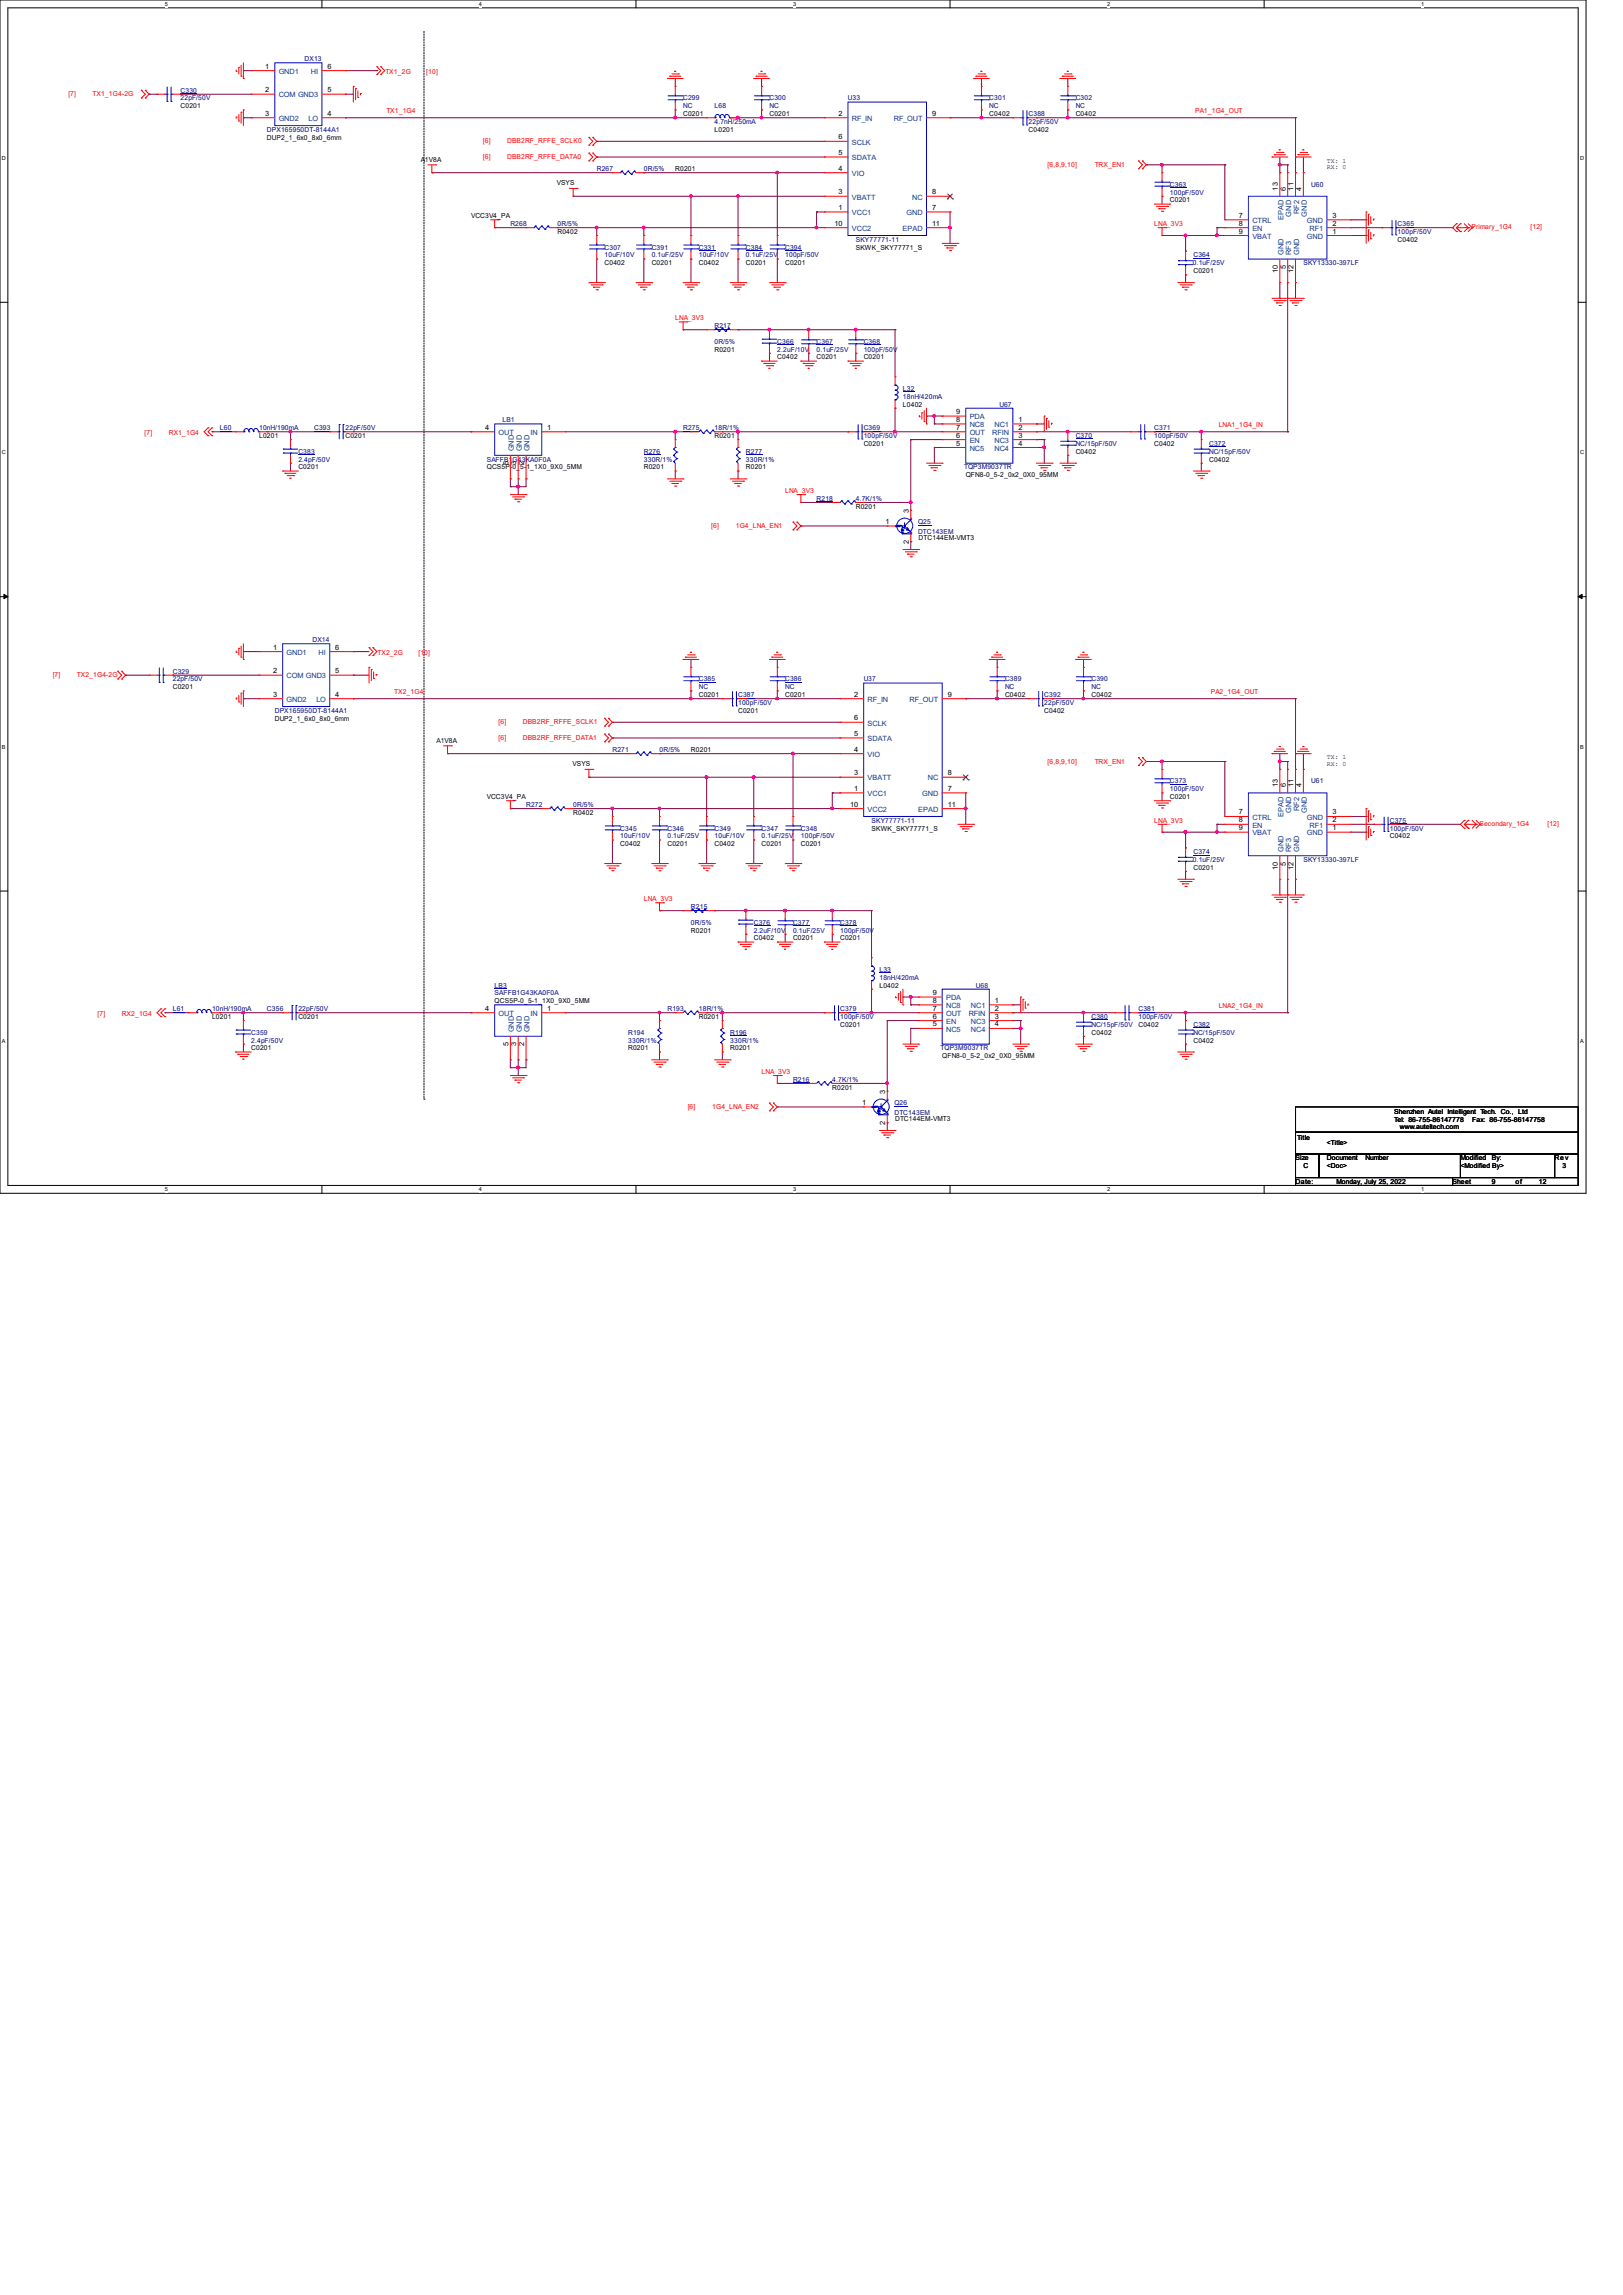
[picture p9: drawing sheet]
<svg xmlns="http://www.w3.org/2000/svg" width="210mm" height="297mm" viewBox="0 0 210 297" stroke-linecap="round" stroke-linejoin="round" font-family="sans-serif">
<defs><g id="words">
<g font-size=".9" fill="#000080">
<text x="23.4" y="12">C330</text>
<text x="39.4" y="7.9">DX13</text>
<text x="23.4" y="13">22pF/50V</text>
<text x="34.5" y="17.1">DPX165950DT-8144A1</text>
<text x="88.4" y="13">C299</text>
<text x="88.4" y="14">NC</text>
<text x="92.5" y="14">L68</text>
<text x="92.5" y="16">4.7nH/250mA</text>
<text x="99.6" y="13">C300</text>
<text x="99.6" y="14">NC</text>
<text x="109.7" y="13">U33</text>
<text x="128" y="13">C301</text>
<text x="128" y="14">NC</text>
<text x="133.1" y="15">C388</text>
<text x="133.1" y="16">22pF/50V</text>
<text x="139.2" y="13">C302</text>
<text x="139.2" y="14">NC</text>
<text x="77.2" y="22.1">R267</text>
<text x="83.3" y="22.1">0R/5%</text>
<text x="66" y="29.3">R268</text>
<text x="72.1" y="29.3">0R/5%</text>
<text x="151.4" y="24.2">C363</text>
<text x="151.4" y="25.2">100pF/50V</text>
<text x="169.7" y="24.2">U60</text>
<text x="180.9" y="29.3">C365</text>
<text x="78.2" y="32.3">C307</text>
<text x="78.2" y="33.3">10uF/10V</text>
<text x="84.3" y="32.3">C391</text>
<text x="84.3" y="33.3">0.1uF/25V</text>
<text x="90.4" y="32.3">C331</text>
<text x="90.4" y="33.3">10uF/10V</text>
<text x="96.5" y="32.3">C384</text>
<text x="96.5" y="33.3">0.1uF/25V</text>
<text x="101.6" y="32.3">C394</text>
<text x="101.6" y="33.3">100pF/50V</text>
<text x="110.7" y="31.3">SKY77771-11</text>
<text x="154.4" y="34.3">0.1uF/25V</text>
<text x="154.4" y="33.3">C364</text>
<text x="168.7" y="34.3">SKY13330-397LF</text>
<text x="180.9" y="30.3">100pF/50V</text>
<text x="92.5" y="42.5">R217</text>
<text x="92.5" y="44.5">0R/5%</text>
<text x="100.6" y="44.5">C366</text>
<text x="100.6" y="45.5">2.2uF/10V</text>
<text x="105.7" y="44.5">C367</text>
<text x="105.7" y="45.5">0.1uF/25V</text>
<text x="111.8" y="44.5">C368</text>
<text x="111.8" y="45.5">100pF/50V</text>
<text x="116.8" y="50.6">L32</text>
<text x="116.8" y="51.6">18nH/420mA</text>
<text x="129.3" y="52.6">U67</text>
<text x="28.4" y="55.7">L60</text>
<text x="33.5" y="55.7">10nH/190mA</text>
<text x="38.6" y="58.7">C383</text>
<text x="38.6" y="59.7">2.4pF/50V</text>
<text x="40.6" y="55.7">C393</text>
<text x="44.7" y="55.7">22pF/50V</text>
<text x="63" y="59.7">SAFFB1G43KA0F0A</text>
<text x="65" y="54.7">LB1</text>
<text x="83.3" y="58.7">R276</text>
<text x="83.3" y="59.7">330R/1%</text>
<text x="88.4" y="55.7">R275</text>
<text x="92.5" y="55.7">18R/1%</text>
<text x="96.5" y="58.7">R277</text>
<text x="96.5" y="59.7">330R/1%</text>
<text x="111.8" y="55.7">C369</text>
<text x="111.8" y="56.7">100pF/50V</text>
<text x="139.2" y="56.7">C370</text>
<text x="139.2" y="57.7">NC/15pF/50V</text>
<text x="149.4" y="55.7">C371</text>
<text x="149.4" y="56.7">100pF/50V</text>
<text x="156.5" y="57.7">C372</text>
<text x="156.5" y="58.7">NC/15pF/50V</text>
<text x="105.7" y="64.8">R218</text>
<text x="110.7" y="64.8">4.7K/1%</text>
<text x="124.8" y="60.7">TQP3M9037TR</text>
<text x="118.8" y="67.9">Q25</text>
<text x="118.8" y="69.1">DTC143EM</text>
<text x="40.4" y="83.1">DX14</text>
<text x="22.4" y="87.2">C329</text>
<text x="22.4" y="88.2">22pF/50V</text>
<text x="90.4" y="88.2">C385</text>
<text x="90.4" y="89.2">NC</text>
<text x="101.6" y="88.2">C386</text>
<text x="101.6" y="89.2">NC</text>
<text x="111.8" y="88.2">U37</text>
<text x="130.1" y="88.2">C389</text>
<text x="130.1" y="89.2">NC</text>
<text x="141.2" y="88.2">C390</text>
<text x="141.2" y="89.2">NC</text>
<text x="35.6" y="92.2">DPX165950DT-8144A1</text>
<text x="95.5" y="90.2">C387</text>
<text x="95.5" y="91.2">100pF/50V</text>
<text x="135.1" y="90.2">C392</text>
<text x="135.1" y="91.2">22pF/50V</text>
<text x="79.2" y="97.3">R271</text>
<text x="85.3" y="97.3">0R/5%</text>
<text x="151.4" y="101.4">C373</text>
<text x="169.7" y="101.4">U61</text>
<text x="68.1" y="104.4">R272</text>
<text x="74.2" y="104.4">0R/5%</text>
<text x="80.3" y="107.5">C345</text>
<text x="86.4" y="107.5">C346</text>
<text x="92.5" y="107.5">C349</text>
<text x="98.6" y="107.5">C347</text>
<text x="103.6" y="107.5">C348</text>
<text x="112.8" y="106.5">SKY77771-11</text>
<text x="151.4" y="102.4">100pF/50V</text>
<text x="179.8" y="106.5">C375</text>
<text x="179.8" y="107.5">100pF/50V</text>
<text x="80.3" y="108.5">10uF/10V</text>
<text x="86.4" y="108.5">0.1uF/25V</text>
<text x="92.5" y="108.5">10uF/10V</text>
<text x="98.6" y="108.5">0.1uF/25V</text>
<text x="103.6" y="108.5">100pF/50V</text>
<text x="154.4" y="111.5">0.1uF/25V</text>
<text x="154.4" y="110.5">C374</text>
<text x="168.7" y="111.5">SKY13330-397LF</text>
<text x="89.4" y="117.6">R215</text>
<text x="89.4" y="119.7">0R/5%</text>
<text x="97.5" y="119.7">C376</text>
<text x="102.6" y="119.7">C377</text>
<text x="108.7" y="119.7">C378</text>
<text x="97.5" y="120.7">2.2uF/10V</text>
<text x="102.6" y="120.7">0.1uF/25V</text>
<text x="108.7" y="120.7">100pF/50V</text>
<text x="113.8" y="125.8">L33</text>
<text x="22.4" y="130.9">L61</text>
<text x="27.4" y="130.9">10nH/190mA</text>
<text x="34.5" y="130.9">C356</text>
<text x="38.6" y="130.9">22pF/50V</text>
<text x="64" y="127.8">LB3</text>
<text x="64" y="128.8">SAFFB1G43KA0F0A</text>
<text x="86.4" y="130.9">R193</text>
<text x="90.4" y="130.9">18R/1%</text>
<text x="108.7" y="130.9">C379</text>
<text x="108.7" y="131.9">100pF/50V</text>
<text x="113.8" y="126.8">18nH/420mA</text>
<text x="126.3" y="127.8">U68</text>
<text x="141.2" y="131.9">C380</text>
<text x="147.3" y="130.9">C381</text>
<text x="147.3" y="131.9">100pF/50V</text>
<text x="32.5" y="133.9">C359</text>
<text x="32.5" y="134.9">2.4pF/50V</text>
<text x="81.3" y="133.9">R194</text>
<text x="81.3" y="134.9">330R/1%</text>
<text x="94.5" y="133.9">R196</text>
<text x="94.5" y="134.9">330R/1%</text>
<text x="121.7" y="135.9">TQP3M9037TR</text>
<text x="141.2" y="132.9">NC/15pF/50V</text>
<text x="154.4" y="132.9">C382</text>
<text x="154.4" y="133.9">NC/15pF/50V</text>
<text x="102.6" y="140">R216</text>
<text x="107.7" y="140">4.7K/1%</text>
<text x="115.7" y="143">Q26</text>
<text x="115.7" y="144.3">DTC143EM</text>
</g>
<g font-size=".9">
<text x="34.3" y="8.9">1</text>
<text x="34.3" y="11.9">2</text>
<text x="42.4" y="11.9">5</text>
<text x="42.4" y="8.9">6</text>
<text x="23.4" y="14">C0201</text>
<text x="34.3" y="15">3</text>
<text x="42.4" y="15">4</text>
<text x="88.4" y="15">C0201</text>
<text x="92.5" y="17.1">L0201</text>
<text x="99.6" y="15">C0201</text>
<text x="108.5" y="15">2</text>
<text x="120.6" y="15">9</text>
<text x="128" y="15">C0402</text>
<text x="133.1" y="17.1">C0402</text>
<text x="139.2" y="15">C0402</text>
<text x="34.5" y="18.1">DUP2_1_6x0_8x0_6mm</text>
<text x="54.4" y="20.9">A1V8A</text>
<text x="72.1" y="24">VSYS</text>
<text x="87.4" y="22.1">R0201</text>
<text x="108.5" y="20.1">5</text>
<text x="108.5" y="18">6</text>
<text x="108.5" y="22.1">4</text>
<text x="61" y="28.2">VCC3V4_PA</text>
<text x="108" y="29.2">10</text>
<text x="108.5" y="25.1">3</text>
<text x="108.5" y="27.2">1</text>
<text x="120.6" y="27.2">7</text>
<text x="120.6" y="25.1">8</text>
<text x="120.6" y="29.2">11</text>
<text x="151.4" y="26.2">C0201</text>
<text x="160.3" y="28.2">7</text>
<text x="160.3" y="29.2">8</text>
<text x="165.4" y="24.7" transform="rotate(-90 165.4 24.7)">13</text>
<text x="166.4" y="24.7" transform="rotate(-90 166.4 24.7)">6</text>
<text x="167.4" y="24.7" transform="rotate(-90 167.4 24.7)">11</text>
<text x="168.4" y="24.7" transform="rotate(-90 168.4 24.7)">4</text>
<text x="172.4" y="28.2">3</text>
<text x="172.4" y="29.2">2</text>
<text x="72.1" y="30.3">R0402</text>
<text x="78.2" y="34.3">C0402</text>
<text x="84.3" y="34.3">C0201</text>
<text x="90.4" y="34.3">C0402</text>
<text x="96.5" y="34.3">C0201</text>
<text x="101.6" y="34.3">C0201</text>
<text x="110.7" y="32.3">SKWK_SKY77771_S</text>
<text x="154.4" y="35.3">C0201</text>
<text x="160.3" y="30.2">9</text>
<text x="165.4" y="35.3" transform="rotate(-90 165.4 35.3)">10</text>
<text x="166.4" y="34.8" transform="rotate(-90 166.4 34.8)">5</text>
<text x="167.4" y="35.3" transform="rotate(-90 167.4 35.3)">12</text>
<text x="172.4" y="30.2">1</text>
<text x="180.9" y="31.3">C0402</text>
<text x="92.5" y="45.5">R0201</text>
<text x="100.6" y="46.5">C0402</text>
<text x="105.7" y="46.5">C0201</text>
<text x="111.8" y="46.5">C0201</text>
<text x="116.8" y="52.6">L0402</text>
<text x="123.7" y="53.6">9</text>
<text x="33.5" y="56.7">L0201</text>
<text x="44.7" y="56.7">C0201</text>
<text x="62.8" y="55.6">4</text>
<text x="70.8" y="55.6">1</text>
<text x="92.5" y="56.7">R0201</text>
<text x="111.8" y="57.7">C0201</text>
<text x="123.7" y="55.6">7</text>
<text x="123.7" y="56.6">6</text>
<text x="123.7" y="54.6">8</text>
<text x="123.7" y="57.7">5</text>
<text x="131.8" y="54.6">1</text>
<text x="131.8" y="55.6">2</text>
<text x="131.8" y="56.6">3</text>
<text x="131.8" y="57.7">4</text>
<text x="139.2" y="58.7">C0402</text>
<text x="149.4" y="57.7">C0402</text>
<text x="156.5" y="59.7">C0402</text>
<text x="38.6" y="60.7">C0201</text>
<text x="63" y="60.7">QCS5P-0_5-1_1X0_9X0_5MM</text>
<text x="65.8" y="60.2" transform="rotate(-90 65.8 60.2)">5</text>
<text x="66.8" y="60.2" transform="rotate(-90 66.8 60.2)">3</text>
<text x="67.8" y="60.2" transform="rotate(-90 67.8 60.2)">2</text>
<text x="83.3" y="60.7">R0201</text>
<text x="96.5" y="60.7">R0201</text>
<text x="110.7" y="65.8">R0201</text>
<text x="125" y="61.8">QFN8-0_5-2_0x2_0X0_95MM</text>
<text x="114.6" y="67.8">1</text>
<text x="117.6" y="70.4" transform="rotate(-90 117.6 70.4)">2</text>
<text x="117.6" y="66.3" transform="rotate(-90 117.6 66.3)">3</text>
<text x="118.9" y="69.9">DTC144EM-VMT3</text>
<text x="22.4" y="89.2">C0201</text>
<text x="35.3" y="84.1">1</text>
<text x="35.3" y="87.1">2</text>
<text x="43.4" y="87.1">5</text>
<text x="43.4" y="84.1">6</text>
<text x="35.3" y="90.2">3</text>
<text x="35.6" y="93.3">DUP2_1_6x0_8x0_6mm</text>
<text x="43.4" y="90.2">4</text>
<text x="90.4" y="90.2">C0201</text>
<text x="95.5" y="92.2">C0201</text>
<text x="101.6" y="90.2">C0201</text>
<text x="110.5" y="90.2">2</text>
<text x="110.5" y="95.2">5</text>
<text x="110.5" y="93.2">6</text>
<text x="122.6" y="90.2">9</text>
<text x="130.1" y="90.2">C0402</text>
<text x="135.1" y="92.2">C0402</text>
<text x="141.2" y="90.2">C0402</text>
<text x="56.5" y="96.1">A1V8A</text>
<text x="74.1" y="99.1">VSYS</text>
<text x="89.4" y="97.3">R0201</text>
<text x="110.5" y="100.3">3</text>
<text x="110.5" y="97.3">4</text>
<text x="122.6" y="100.3">8</text>
<text x="165.4" y="101.9" transform="rotate(-90 165.4 101.9)">13</text>
<text x="166.4" y="101.9" transform="rotate(-90 166.4 101.9)">6</text>
<text x="167.4" y="101.9" transform="rotate(-90 167.4 101.9)">11</text>
<text x="168.4" y="101.9" transform="rotate(-90 168.4 101.9)">4</text>
<text x="63" y="103.4">VCC3V4_PA</text>
<text x="74.2" y="105.5">R0402</text>
<text x="110" y="104.4">10</text>
<text x="110.5" y="102.4">1</text>
<text x="112.8" y="107.5">SKWK_SKY77771_S</text>
<text x="122.6" y="102.4">7</text>
<text x="122.6" y="104.4">11</text>
<text x="151.4" y="103.4">C0201</text>
<text x="160.3" y="105.4">7</text>
<text x="160.3" y="106.4">8</text>
<text x="160.3" y="107.4">9</text>
<text x="172.4" y="107.4">1</text>
<text x="172.4" y="105.4">3</text>
<text x="172.4" y="106.4">2</text>
<text x="80.3" y="109.5">C0402</text>
<text x="86.4" y="109.5">C0201</text>
<text x="92.5" y="109.5">C0402</text>
<text x="98.6" y="109.5">C0201</text>
<text x="103.6" y="109.5">C0201</text>
<text x="154.4" y="112.6">C0201</text>
<text x="165.4" y="112.6" transform="rotate(-90 165.4 112.6)">10</text>
<text x="166.4" y="112" transform="rotate(-90 166.4 112)">5</text>
<text x="167.4" y="112.6" transform="rotate(-90 167.4 112.6)">12</text>
<text x="179.8" y="108.5">C0402</text>
<text x="89.4" y="120.7">R0201</text>
<text x="97.5" y="121.7">C0402</text>
<text x="102.6" y="121.7">C0201</text>
<text x="108.7" y="121.7">C0201</text>
<text x="27.4" y="131.9">L0201</text>
<text x="38.6" y="131.9">C0201</text>
<text x="62.8" y="130.8">4</text>
<text x="64" y="129.8">QCS5P-0_5-1_1X0_9X0_5MM</text>
<text x="70.8" y="130.8">1</text>
<text x="90.4" y="131.9">R0201</text>
<text x="113.8" y="127.8">L0402</text>
<text x="120.7" y="130.8">7</text>
<text x="120.7" y="131.8">6</text>
<text x="120.7" y="129.8">8</text>
<text x="120.7" y="128.8">9</text>
<text x="128.7" y="129.8">1</text>
<text x="128.7" y="130.8">2</text>
<text x="128.7" y="131.8">3</text>
<text x="32.5" y="135.9">C0201</text>
<text x="65.8" y="135.4" transform="rotate(-90 65.8 135.4)">5</text>
<text x="66.8" y="135.4" transform="rotate(-90 66.8 135.4)">3</text>
<text x="67.8" y="135.4" transform="rotate(-90 67.8 135.4)">2</text>
<text x="81.3" y="135.9">R0201</text>
<text x="94.5" y="135.9">R0201</text>
<text x="108.7" y="132.9">C0201</text>
<text x="120.7" y="132.8">5</text>
<text x="121.9" y="136.9">QFN8-0_5-2_0x2_0X0_95MM</text>
<text x="128.7" y="132.8">4</text>
<text x="141.2" y="133.9">C0402</text>
<text x="147.3" y="132.9">C0402</text>
<text x="154.4" y="134.9">C0402</text>
<text x="107.7" y="141">R0201</text>
<text x="111.5" y="143">1</text>
<text x="114.6" y="141.5" transform="rotate(-90 114.6 141.5)">3</text>
<text x="114.6" y="145.5" transform="rotate(-90 114.6 145.5)">2</text>
<text x="115.8" y="145.1">DTC144EM-VMT3</text>
<text x="167.9" y="147.5">Title</text>
<text x="171.7" y="148.1">&lt;Title&gt;</text>
<text x="180.4" y="144.1">Shenzhen Autel Intelligent Tech. Co., Ltd</text>
<text x="180.4" y="145.2">Tel: 86-755-86147778</text>
<text x="181.1" y="146.1">www.auteltech.com</text>
<text x="190.5" y="145.2">Fax: 86-755-86147758</text>
<text x="167.6" y="150.2">Size</text>
<text x="167.6" y="153.2">Date:</text>
<text x="168.7" y="151.2">C</text>
<text x="171.7" y="150.2">Document</text>
<text x="171.7" y="151.2">&lt;Doc&gt;</text>
<text x="172.9" y="153.2">Monday, July 25, 2022</text>
<text x="176.7" y="150.2">Number</text>
<text x="188" y="153.2">Sheet</text>
<text x="189" y="150.2">Modified</text>
<text x="189" y="151.2">&lt;Modified By&gt;</text>
<text x="193" y="150.2">By:</text>
<text x="193" y="153.2">9</text>
<text x="196.1" y="153.2">of</text>
<text x="199.1" y="153.2">12</text>
<text x="201.2" y="150.2">Rev</text>
<text x="202.2" y="151.2">3</text>
</g>
<g font-size=".9" fill="#004080">
<text x="36.1" y="9.6">GND1</text>
<text x="40.2" y="9.6">HI</text>
<text x="36.1" y="12.6">COM GND3</text>
<text x="36.1" y="15.7">GND2</text>
<text x="39.9" y="15.7">LO</text>
<text x="110.2" y="15.7">RF_IN</text>
<text x="115.7" y="15.7">RF_OUT</text>
<text x="110.2" y="20.7">SDATA</text>
<text x="110.2" y="18.7">SCLK</text>
<text x="110.2" y="22.8">VIO</text>
<text x="110.2" y="25.8">VBATT</text>
<text x="110.2" y="29.9">VCC2</text>
<text x="110.2" y="27.9">VCC1</text>
<text x="116.8" y="29.9">EPAD</text>
<text x="117.3" y="27.9">GND</text>
<text x="118" y="25.8">NC</text>
<text x="162.1" y="28.9">CTRL</text>
<text x="162.1" y="29.9">EN</text>
<text x="166.1" y="28.5" transform="rotate(-90 166.1 28.5)">EPAD</text>
<text x="167.1" y="28" transform="rotate(-90 167.1 28)">GND</text>
<text x="168.1" y="27.7" transform="rotate(-90 168.1 27.7)">RF2</text>
<text x="169.1" y="28" transform="rotate(-90 169.1 28)">GND</text>
<text x="169.1" y="28.9">GND</text>
<text x="169.5" y="29.9">RF1</text>
<text x="162.1" y="30.9">VBAT</text>
<text x="166.1" y="33" transform="rotate(-90 166.1 33)">GND</text>
<text x="167.1" y="33" transform="rotate(-90 167.1 33)">RF3</text>
<text x="168.1" y="33" transform="rotate(-90 168.1 33)">GND</text>
<text x="169.1" y="30.9">GND</text>
<text x="64.5" y="56.3">OUT</text>
<text x="66.5" y="58.4" transform="rotate(-90 66.5 58.4)">GND</text>
<text x="67.5" y="58.4" transform="rotate(-90 67.5 58.4)">GND</text>
<text x="68.5" y="58.4" transform="rotate(-90 68.5 58.4)">GND</text>
<text x="68.7" y="56.3">IN</text>
<text x="125.5" y="56.3">OUT</text>
<text x="125.5" y="57.3">EN</text>
<text x="125.5" y="55.3">NC8</text>
<text x="125.5" y="54.3">PDA</text>
<text x="125.5" y="58.3">NC5</text>
<text x="128.4" y="56.3">RFIN</text>
<text x="128.7" y="55.3">NC1</text>
<text x="128.7" y="57.3">NC3</text>
<text x="128.7" y="58.3">NC4</text>
<text x="37.1" y="84.7">GND1</text>
<text x="37.1" y="87.8">COM GND3</text>
<text x="41.2" y="84.7">HI</text>
<text x="37.1" y="90.8">GND2</text>
<text x="40.9" y="90.8">LO</text>
<text x="112.3" y="90.8">RF_IN</text>
<text x="112.3" y="95.9">SDATA</text>
<text x="112.3" y="93.9">SCLK</text>
<text x="117.7" y="90.8">RF_OUT</text>
<text x="112.3" y="101">VBATT</text>
<text x="112.3" y="98">VIO</text>
<text x="120.1" y="101">NC</text>
<text x="112.3" y="105.1">VCC2</text>
<text x="112.3" y="103">VCC1</text>
<text x="118.8" y="105.1">EPAD</text>
<text x="119.3" y="103">GND</text>
<text x="162.1" y="106.1">CTRL</text>
<text x="162.1" y="107.1">EN</text>
<text x="166.1" y="105.7" transform="rotate(-90 166.1 105.7)">EPAD</text>
<text x="167.1" y="105.2" transform="rotate(-90 167.1 105.2)">GND</text>
<text x="168.1" y="104.9" transform="rotate(-90 168.1 104.9)">RF2</text>
<text x="169.1" y="105.2" transform="rotate(-90 169.1 105.2)">GND</text>
<text x="169.1" y="106.1">GND</text>
<text x="169.5" y="107.1">RF1</text>
<text x="162.1" y="108.1">VBAT</text>
<text x="166.1" y="110.2" transform="rotate(-90 166.1 110.2)">GND</text>
<text x="167.1" y="110.2" transform="rotate(-90 167.1 110.2)">RF3</text>
<text x="168.1" y="110.2" transform="rotate(-90 168.1 110.2)">GND</text>
<text x="169.1" y="108.1">GND</text>
<text x="64.5" y="131.5">OUT</text>
<text x="68.7" y="131.5">IN</text>
<text x="122.4" y="131.5">OUT</text>
<text x="122.4" y="130.5">NC8</text>
<text x="122.4" y="129.5">PDA</text>
<text x="125.3" y="131.5">RFIN</text>
<text x="125.6" y="130.5">NC1</text>
<text x="66.5" y="133.6" transform="rotate(-90 66.5 133.6)">GND</text>
<text x="67.5" y="133.6" transform="rotate(-90 67.5 133.6)">GND</text>
<text x="68.5" y="133.6" transform="rotate(-90 68.5 133.6)">GND</text>
<text x="122.4" y="132.5">EN</text>
<text x="122.4" y="133.5">NC5</text>
<text x="125.6" y="132.5">NC3</text>
<text x="125.6" y="133.5">NC4</text>
</g>
<g font-size=".9" fill="#f00">
<text x="49.9" y="9.5">TX1_2G</text>
<text x="55.2" y="9.5">[10]</text>
<text x="8.8" y="12.5">[7]</text>
<text x="12" y="12.5">TX1_1G4-2G</text>
<text x="50" y="14.6">TX1_1G4</text>
<text x="154.6" y="14.6">PA1_1G4_OUT</text>
<text x="62.5" y="18.5">[6]</text>
<text x="62.5" y="20.5">[6]</text>
<text x="65.6" y="18.5">DBB2RF_RFFE_SCLK0</text>
<text x="65.6" y="20.5">DBB2RF_RFFE_DATA0</text>
<text x="135.6" y="21.6">[6,8,9,10]</text>
<text x="141.7" y="21.6">TRX_EN1</text>
<text x="149.4" y="29.3">LNA_3V3</text>
<text x="190.4" y="29.7">Primary_1G4</text>
<text x="198" y="29.7">[12]</text>
<text x="87.4" y="41.4">LNA_3V3</text>
<text x="18.7" y="56.3">[7]</text>
<text x="21.8" y="56.3">RX1_1G4</text>
<text x="157.7" y="55.2">LNA1_1G4_IN</text>
<text x="101.6" y="63.8">LNA_3V3</text>
<text x="92" y="68.3">[6]</text>
<text x="95.2" y="68.3">1G4_LNA_EN1</text>
<text x="6.8" y="87.7">[7]</text>
<text x="9.9" y="87.7">TX2_1G4-2G</text>
<text x="48.9" y="84.7">TX2_2G</text>
<text x="51" y="89.8">TX2_1G4</text>
<text x="54.1" y="84.7">[10]</text>
<text x="156.7" y="89.8">PA2_1G4_OUT</text>
<text x="64.5" y="93.7">[6]</text>
<text x="64.5" y="95.7">[6]</text>
<text x="67.7" y="93.7">DBB2RF_RFFE_SCLK1</text>
<text x="67.7" y="95.7">DBB2RF_RFFE_DATA1</text>
<text x="135.6" y="98.8">[6,8,9,10]</text>
<text x="141.7" y="98.8">TRX_EN1</text>
<text x="149.4" y="106.5">LNA_3V3</text>
<text x="191.4" y="106.9">Secondary_1G4</text>
<text x="200.2" y="106.9">[12]</text>
<text x="83.3" y="116.6">LNA_3V3</text>
<text x="12.6" y="131.4">[7]</text>
<text x="15.7" y="131.4">RX2_1G4</text>
<text x="157.7" y="130.4">LNA2_1G4_IN</text>
<text x="89" y="143.5">[6]</text>
<text x="92.2" y="143.5">1G4_LNA_EN2</text>
<text x="98.6" y="139">LNA_3V3</text>
</g>
<g font-size=".8">
<text x="171.7" y="21">TX: 1</text>
<text x="171.7" y="21.9">RX: 0</text>
<text x="171.7" y="98.3">TX: 1</text>
<text x="171.7" y="99.1">RX: 0</text>
</g>
<g font-size=".7">
<text x="21.3" y=".8">5</text>
<text x="62" y=".8">4</text>
<text x="102.6" y=".8">3</text>
<text x="143.3" y=".8">2</text>
<text x="183.9" y=".8">1</text>
<text x=".3" y="20.7">D</text>
<text x="204.5" y="20.7">D</text>
<text x=".3" y="58.8">C</text>
<text x="204.5" y="58.8">C</text>
<text x=".3" y="96.9">B</text>
<text x="204.5" y="96.9">B</text>
<text x=".3" y="135">A</text>
<text x="204.5" y="135">A</text>
<text x="21.3" y="154.2">5</text>
<text x="62" y="154.2">4</text>
<text x="102.6" y="154.2">3</text>
<text x="143.3" y="154.2">2</text>
<text x="183.9" y="154.2">1</text>
</g>
</g></defs>
<path d="M0 0h205.2v154.4h-205.2zM1 1h203.2v152.4h-203.2z" fill="none" stroke="#000" stroke-width=".13"/>
<g fill="#fff">
<path d="M21.3 .1h.4v.8h-.4z"/>
<path d="M21.3 153.5h.4v.8h-.4z"/>
</g>
<path d="M41.7 0v1M41.7 153.4v1" fill="none" stroke="#000" stroke-width=".13"/>
<g fill="#fff">
<path d="M62 .1h.4v.8h-.4z"/>
<path d="M62 153.5h.4v.8h-.4z"/>
</g>
<path d="M82.3 0v1M82.3 153.4v1" fill="none" stroke="#000" stroke-width=".13"/>
<g fill="#fff">
<path d="M102.6 .1h.4v.8h-.4z"/>
<path d="M102.6 153.5h.4v.8h-.4z"/>
</g>
<path d="M122.9 0v1M122.9 153.4v1" fill="none" stroke="#000" stroke-width=".13"/>
<g fill="#fff">
<path d="M143.3 .1h.3v.8h-.3z"/>
<path d="M143.3 153.5h.3v.8h-.3z"/>
</g>
<path d="M163.6 0v1M163.6 153.4v1" fill="none" stroke="#000" stroke-width=".13"/>
<g fill="#fff">
<path d="M183.9 .1h.4v.8h-.4z"/>
<path d="M183.9 153.5h.4v.8h-.4z"/>
<path d="M.3 20.1h.5v.8h-.5z"/>
<path d="M204.5 20.1h.5v.8h-.5z"/>
<path d="M.3 58.2h.5v.8h-.5z"/>
<path d="M204.5 58.2h.5v.8h-.5z"/>
</g>
<path d="M0 39.1h1M204.2 39.1h1" fill="none" stroke="#000" stroke-width=".13"/>
<g fill="#fff">
<path d="M.3 96.3h.4v.8h-.4z"/>
<path d="M204.5 96.3h.4v.8h-.4z"/>
</g>
<path d="M0 77.2h1M204.2 77.2h1" fill="none" stroke="#000" stroke-width=".13"/>
<path d="M.5 76.9l.5 .3-.5 .3zM204.2 77.2l.5-.3v.6z" fill="#000" stroke="#000" stroke-width=".13"/>
<g fill="#fff">
<path d="M.3 134.4h.4v.8h-.4z"/>
<path d="M204.5 134.4h.4v.8h-.4z"/>
</g>
<path d="M0 115.3h1M204.2 115.3h1M167.6 143.3h36.6v3.2h-36.6zM167.6 146.5h36.6v2.9h-36.6zM167.6 149.4h3.1v3h-3.1zM167.6 152.4h20.4v1h-20.4zM170.7 149.4h30.5v3h-30.5zM188 152.4h16.2v1h-16.2zM189 152.4h.1M189 149.4v3M201.2 149.4h3v3h-3z" fill="none" stroke="#000" stroke-width=".13"/>
<path d="M54.9 4.1v138.1M54.9 142.2h.1" fill="none" stroke="#000" stroke-width=".13" stroke-dasharray=".2 .2"/>
<g fill="none" stroke="#800040" stroke-width=".13">
<path d="M19.3 12.2h.1M19.3 12.2h1M23.4 12.2h.1M23.4 12.2h9.1M31.5 15.2h.1M31.5 9.1h.1M31.5 15.2h1M31.5 9.1h1M44.7 15.2h.1M44.7 12.2h.1M44.7 15.2h46.7M44.7 12.2h1"/>
<path d="M44.7 9.1h4.1M48.8 9.1h.1M77.2 18.3h.1M77.2 18.3h29.5M87.4 14.2h.1M87.4 15.2h.1M87.4 10.2h.1M87.4 10.2v1M87.4 14.2v1M94.5 15.2h12.2M95.5 15.2h.1M98.6 14.2h.1"/>
<path d="M98.6 15.2h.1M98.6 10.2h.1M98.6 10.2v1M98.6 14.2v1M122.9 15.2h.1M122.9 15.2h8.2M127 14.2h.1M127 15.2h.1M127 10.2h.1M127 10.2v1M127 14.2v1M134.1 15.2h.1"/>
<path d="M134.1 15.2h33.5M138.2 14.2h.1M138.2 10.2h.1M138.2 10.2v1M138.2 14.2v1M167.6 15.2h.1M167.6 15.2v7.2M55.9 22.4h.1M55.9 22.4h23.3M64 29.5h.1M64 29.5h4.1M72.1 29.5h.1"/>
<path d="M72.1 29.5h34.6M74.2 25.4h.1M74.2 25.4h32.5M77.2 29.5h.1M77.2 33.5h.1M77.2 20.3h.1M77.2 29.5v1M77.2 33.5v3.1M77.2 20.3h29.5M83.3 29.5h.1M83.3 33.5h.1M83.3 22.4h.1"/>
<path d="M83.3 29.5v1M83.3 33.5v3.1M83.3 22.4h23.4M89.4 25.4h.1M89.4 33.5h.1M89.4 25.4v5.1M89.4 33.5v3.1M95.5 25.4h.1M95.5 33.5h.1M95.5 25.4v5.1M95.5 33.5v3.1M100.6 22.4h.1"/>
<path d="M100.6 33.5h.1M100.6 22.4v8.1M100.6 33.5v3.1M105.7 27.4h.1M105.7 29.5h.1M105.7 27.4h1M105.7 27.4v2.1M122.9 27.4h.1M122.9 29.5h.1M122.9 27.4v4.1M148.3 21.3h.1M148.3 21.3h10.2"/>
<path d="M150.4 30.5h.1M150.4 21.3h.1M150.4 25.4h.1M150.4 30.5h8.1M150.4 21.3v1.1M150.4 25.4v1M153.4 30.5h.1M153.4 32.5h.1M153.4 35.6h.1M153.4 30.5v2M153.4 35.6v1M157.5 29.5h.1"/>
<path d="M157.5 30.5h.1M157.5 29.5h1M157.5 29.5v1M158.5 21.3h.1M158.5 21.3v7.1M165.6 21.3h.1M165.6 22.4h.1M165.6 38.6h.1M165.6 21.3h1M165.6 20.3v2.1M165.6 36.6v2M166.6 21.3h.1"/>
<path d="M166.6 21.3v1.1M166.6 36.6v19.3M167.6 36.6h.1M167.6 22.4h.1M167.6 36.6v2M168.7 22.4h.1M168.7 20.3v2.1M174.8 29.5h4M174.8 30.5h2M174.8 28.4h2M176.8 28.4h.1M176.8 30.5h.1"/>
<path d="M178.8 29.5h.1M181.9 29.5h6.1M188 29.5h.1M27.4 55.9h.1M27.4 55.9h3.1M34.5 55.9h.1M34.5 55.9h8.2M37.6 55.9h.1M37.6 59.9h.1M37.6 55.9v1M37.6 59.9v1.1M45.7 55.9h15.3"/>
<path d="M61 55.9h.1M73.2 55.9h16.2M87.4 55.9h.1M87.4 55.9v1M88.4 42.7h.1M88.4 42.7h3M93.5 55.9h.1M93.5 55.9h16.2M95.5 42.7h.1M95.5 55.9h.1M95.5 55.9v1M95.5 42.7h20.3"/>
<path d="M99.6 42.7h.1M99.6 45.7h.1M99.6 45.7v1M104.6 42.7h.1M104.6 45.7h.1M104.6 45.7v1M109.7 55.9h.1M110.7 42.7h.1M110.7 45.7h.1M110.7 45.7v1M112.8 55.9h.1M112.8 55.9h9.1"/>
<path d="M115.8 42.7h.1M115.8 52.8h.1M115.8 55.9h.1M115.8 42.7v6.1M115.8 52.8v3.1M117.9 56.9h.1M117.9 56.9h4M117.9 56.9v9.1M119.9 53.8h.1M119.9 53.8h2M120.9 57.9h.1M120.9 53.8h.1"/>
<path d="M120.9 54.9h.1M120.9 57.9h1M120.9 53.8v1.1M120.9 57.9v2M120.9 54.9h1M134.1 56.9h.1M134.1 54.9h.1M134.1 57.9h.1M134.1 55.9h.1M134.1 55.9h12.2M134.1 56.9h1M134.1 57.9h1"/>
<path d="M134.1 54.9h1M135.1 56.9h.1M135.1 57.9h.1M135.1 56.9v3M138.2 55.9h.1M138.2 58.9h.1M138.2 58.9v1M149.4 55.9h.1M149.4 55.9h17.2M155.4 55.9h.1M155.4 59.9h.1M155.4 55.9v1"/>
<path d="M155.4 59.9v1.1M166.6 55.9h.1M66 62h.1M66 63h.1M66 62v1M67.1 62h.1M67.1 63h.1M67.1 62v2M68.1 62h.1M68.1 62v1h-2.1M87.4 61h.1M87.4 61v1"/>
<path d="M95.5 61h.1M95.5 61v1M103.6 65h.1M103.6 68.1h.1M103.6 65h4.1M103.6 68.1h11.2M111.8 65h.1M111.8 65h6.1M117.9 70.1h.1M117.9 65h.1M117.9 70.1v1M16.3 87.4h.1"/>
<path d="M16.3 87.4h3M22.4 87.4h.1M22.4 87.4h11.1M31.5 90.4h.1M31.5 84.3h.1M31.5 90.4h2M31.5 84.3h2M45.7 84.3h.1M45.7 90.4h.1M45.7 87.4h.1M45.7 90.4h47.8M45.7 87.4h2.1"/>
<path d="M45.7 84.3h2.1M57.9 97.5h.1M57.9 97.5h23.4M79.2 95.5h.1M79.2 93.5h.1M79.2 95.5h29.5M79.2 93.5h29.5M85.3 97.5h.1M85.3 97.5h23.4M89.4 89.4h.1M89.4 90.4h.1M89.4 85.3h.1"/>
<path d="M89.4 85.3v1.1M89.4 89.4v1M96.5 90.4h.1M96.5 90.4h12.2M100.6 89.4h.1M100.6 90.4h.1M100.6 85.3h.1M100.6 85.3v1.1M100.6 89.4v1M102.6 97.5h.1M102.6 97.5v8.2M125 90.4h.1"/>
<path d="M125 90.4h8.1M129 89.4h.1M129 90.4h.1M129 85.3h.1M129 85.3v1.1M129 89.4v1M136.1 90.4h.1M136.1 90.4h31.5M140.2 89.4h.1M140.2 85.3h.1M140.2 85.3v1.1M140.2 89.4v1"/>
<path d="M148.3 98.6h.1M148.3 98.6h10.2M150.4 98.6h.1M150.4 98.6v1M158.5 98.6h.1M158.5 98.6v7.1M165.6 98.6h.1M165.6 99.6h.1M165.6 97.5v2.1M165.6 98.6h1M166.6 98.6h.1M166.6 98.6v1"/>
<path d="M167.6 90.4h.1M167.6 99.6h.1M167.6 90.4v9.2M168.7 99.6h.1M168.7 97.5v2.1M66 104.6h.1M66 104.6h4.1M74.2 104.6h.1M74.2 104.6h34.5M76.2 100.6h.1M76.2 100.6h32.5M79.2 104.6h.1"/>
<path d="M79.2 108.7h.1M79.2 104.6v1.1M79.2 108.7v3.1M85.3 104.6h.1M85.3 108.7h.1M85.3 117.9h.1M85.3 104.6v1.1M85.3 108.7v3.1M85.3 117.9h3.1M91.4 100.6h.1M91.4 108.7h.1M91.4 100.6v5.1"/>
<path d="M91.4 108.7v3.1M92.5 117.9h.1M92.5 117.9h20.3M96.5 117.9h.1M97.5 100.6h.1M97.5 108.7h.1M97.5 100.6v5.1M97.5 108.7v3.1M101.6 117.9h.1M102.6 108.7h.1M102.6 108.7v3.1M107.7 102.6h.1"/>
<path d="M107.7 104.6h.1M107.7 117.9h.1M107.7 102.6h1M107.7 102.6v2M112.8 117.9h.1M112.8 117.9v6.1M125 102.6h.1M125 104.6h.1M125 102.6v4.1M150.4 107.7h.1M150.4 102.6h.1M150.4 102.6v1"/>
<path d="M150.4 107.7h8.1M153.4 107.7h.1M153.4 109.7h.1M153.4 112.8h.1M153.4 107.7v2M153.4 112.8v1M157.5 106.7h.1M157.5 107.7h.1M157.5 106.7h1M157.5 106.7v1M165.6 115.8h.1M165.6 113.8v2"/>
<path d="M166.6 113.8v17.3M167.6 113.8h.1M167.6 113.8v2M174.8 106.7h3M174.8 107.7h2M174.8 105.7h2M176.8 105.7h.1M176.8 107.7h.1M177.8 106.7h.1M180.8 106.7h.1M180.8 106.7h8.2M21.3 131.1h.1"/>
<path d="M21.3 131.1h3.1M28.4 131.1h.1M28.4 131.1h8.2M31.5 131.1h.1M31.5 135.1h.1M31.5 131.1v1M31.5 135.1v1M39.6 131.1h21.4M61 131.1h.1M66 137.2h.1M66 138.2h.1M66 137.2v1"/>
<path d="M67.1 137.2h.1M67.1 138.2h.1M67.1 137.2v2M68.1 137.2h.1M68.1 137.2v1h-2.1M73.2 131.1h14.2M85.3 131.1h.1M85.3 136.1h.1M85.3 131.1v1M85.3 136.1v1.1M91.4 131.1h.1M91.4 131.1h15.3"/>
<path d="M93.5 131.1h.1M93.5 136.1h.1M93.5 131.1v1M93.5 136.1v1.1M96.5 120.9h.1M96.5 120.9v1M101.6 120.9h.1M101.6 120.9v1M106.7 131.1h.1M107.7 120.9h.1M107.7 120.9v1M109.7 131.1h.1"/>
<path d="M109.7 131.1h9.2M112.8 128h.1M112.8 131.1h.1M112.8 128v3.1M114.8 132.1h.1M114.8 132.1h4.1M114.8 132.1v9.1M116.8 129h.1M116.8 129h2.1M117.9 133.1h.1M117.9 129h.1M117.9 130h.1"/>
<path d="M117.9 129v1M117.9 133.1v2M117.9 133.1h1M117.9 130h1M131.1 132.1h.1M131.1 130h.1M131.1 133.1h.1M131.1 131.1h.1M131.1 131.1h13.2M131.1 132.1h1M131.1 133.1h1M131.1 130h1"/>
<path d="M132.1 132.1h.1M132.1 133.1h.1M132.1 132.1v3M140.2 131.1h.1M140.2 134.1h.1M140.2 134.1v1M147.3 131.1h.1M147.3 131.1h19.3M153.4 131.1h.1M153.4 135.1h.1M153.4 131.1v1M153.4 135.1v1"/>
<path d="M166.6 131.1h.1M100.6 140.2h.1M100.6 143.3h.1M100.6 140.2h4M100.6 143.3h11.2M108.7 140.2h.1M108.7 140.2h6.1M114.8 145.3h.1M114.8 140.2h.1M114.8 145.3v1"/>
</g>
<g fill="#f0f" stroke="#f0f" stroke-width=".13">
<circle cx="87.4" cy="15.2" r=".18"/>
<circle cx="138.2" cy="15.2" r=".18"/>
<circle cx="87.4" cy="55.9" r=".18"/>
<circle cx="140.2" cy="90.4" r=".18"/>
<circle cx="85.3" cy="131.1" r=".18"/>
<circle cx="153.4" cy="131.1" r=".18"/>
<circle cx="67" cy="138.2" r=".18"/>
<circle cx="100.6" cy="90.4" r=".18"/>
<circle cx="129" cy="90.4" r=".18"/>
<circle cx="125" cy="104.6" r=".18"/>
<circle cx="107.7" cy="104.6" r=".18"/>
<circle cx="85.3" cy="104.6" r=".18"/>
<circle cx="97.5" cy="100.6" r=".18"/>
<circle cx="102.6" cy="97.5" r=".18"/>
<circle cx="91.4" cy="100.6" r=".18"/>
<circle cx="79.2" cy="104.6" r=".18"/>
<circle cx="155.4" cy="55.9" r=".18"/>
<circle cx="95.5" cy="15.2" r=".18"/>
<circle cx="98.5" cy="15.2" r=".18"/>
<circle cx="127" cy="15.2" r=".18"/>
<circle cx="122.9" cy="29.5" r=".18"/>
<circle cx="67" cy="63" r=".18"/>
<circle cx="77.2" cy="29.5" r=".18"/>
<circle cx="105.7" cy="29.5" r=".18"/>
<circle cx="83.3" cy="29.5" r=".18"/>
<circle cx="95.5" cy="25.4" r=".18"/>
<circle cx="100.6" cy="22.3" r=".18"/>
<circle cx="89.4" cy="25.4" r=".18"/>
<circle cx="37.6" cy="55.9" r=".18"/>
<circle cx="31.5" cy="131.1" r=".18"/>
<circle cx="89.4" cy="90.4" r=".18"/>
<circle cx="150.4" cy="21.3" r=".18"/>
<circle cx="165.6" cy="21.3" r=".18"/>
<circle cx="157.5" cy="30.5" r=".18"/>
<circle cx="153.4" cy="30.5" r=".18"/>
<circle cx="150.4" cy="98.5" r=".18"/>
<circle cx="165.6" cy="98.5" r=".18"/>
<circle cx="157.5" cy="107.7" r=".18"/>
<circle cx="153.4" cy="107.7" r=".18"/>
<circle cx="138.2" cy="55.9" r=".18"/>
<circle cx="120.9" cy="53.8" r=".18"/>
<circle cx="117.8" cy="65" r=".18"/>
<circle cx="110.7" cy="42.7" r=".18"/>
<circle cx="135.1" cy="57.9" r=".18"/>
<circle cx="104.6" cy="42.7" r=".18"/>
<circle cx="99.6" cy="42.7" r=".18"/>
<circle cx="115.8" cy="55.9" r=".18"/>
<circle cx="140.2" cy="131.1" r=".18"/>
<circle cx="117.8" cy="129" r=".18"/>
<circle cx="114.8" cy="140.2" r=".18"/>
<circle cx="132.1" cy="133.1" r=".18"/>
<circle cx="107.7" cy="117.8" r=".18"/>
<circle cx="101.6" cy="117.8" r=".18"/>
<circle cx="96.5" cy="117.8" r=".18"/>
<circle cx="112.8" cy="131.1" r=".18"/>
<circle cx="95.5" cy="55.9" r=".18"/>
<circle cx="93.5" cy="131.1" r=".18"/>
</g>
<g fill="none" stroke="#f00" stroke-width=".13">
<path d="M18.3 12.7h.1M18.3 11.7h.1M18.3 11.7l.5 .5-.5 .5M18.8 11.7h.1M18.8 12.7h.1M18.8 11.7l.5 .5-.5 .5M30.6 15.2h.1M30.6 9.2h.1M30.6 9.1v.1M30.6 15.2v.1M30.9 15.7h.1M30.9 8.7h.1"/>
<path d="M30.9 8.7v.9M30.9 14.8v.9M31.2 14.5h.1M31.2 9.9h.1M31.2 8.4v1.5M31.2 14.5v1.5M31.5 14.2h.1M31.5 10.2h.1M31.5 8.1v2.1M31.5 14.2v2.1M45.7 11.2h.1M45.7 11.2v2"/>
<path d="M46 11.5h.1M46 11.5v1.4M46.3 12.6h.1M46.3 11.8v.8M46.7 12.1h.1M46.7 12.1v.2M48.8 8.6h.1M48.8 9.7h.1M48.8 8.6l.5 .5-.5 .6M49.3 8.6h.1M49.3 9.7h.1M49.3 8.6l.5 .5-.5 .6"/>
<path d="M76.2 17.8h.1M76.2 18.8h.1M76.2 19.8h.1M76.2 17.8l.5 .5-.5 .5M76.2 19.8l.5 .5-.5 .5M76.7 18.8h.1M76.7 17.8h.1M76.7 19.8h.1M76.7 17.8l.5 .5-.5 .5M76.7 19.8l.5 .5-.5 .5M86.4 10.2h.1M86.4 10.2h2"/>
<path d="M86.7 9.9h.1M86.7 9.9h1.4M87 9.6h.8M87.3 9.2h.1M87.3 9.2h.2M87.8 9.6h.1M91.4 15.2h.1M91.4 15.2h1.1M94.5 15.2h1M95.5 15.2h.1M97.5 10.2h.1M97.5 10.2h2.1"/>
<path d="M97.8 9.9h.1M97.8 9.9h1.5M98.1 9.6h.9M98.5 9.2h.1M99 9.6h.1M126 10.2h.1M126 10.2h2M126.3 9.9h.1M126.3 9.9h1.4M126.6 9.6h.8M126.9 9.2h.1M126.9 9.2h.2"/>
<path d="M127.4 9.6h.1M137.2 10.2h.1M137.2 10.2h2M137.5 9.9h.1M137.5 9.9h1.4M137.8 9.6h.8M138.1 9.2h.1M138.1 9.2h.2M138.6 9.6h.1M165.2 19.7h.8M165.5 19.4h.1M165.5 19.4h.2"/>
<path d="M166 19.7h.1M168.2 19.7h.9M168.6 19.4h.1M169.1 19.7h.1M55.4 21.3h1M55.9 22.4h.1M55.9 21.3v1.1M56.4 21.3h.1M63.5 28.4h1M64 29.5h.1M64 28.4v1.1M64.5 28.4h.1"/>
<path d="M73.7 24.4h1M74.2 25.4h.1M74.2 24.4v1M74.7 24.4h.1M76.2 20.8h.1M76.2 36.6h2M76.5 36.9h1.4M76.7 20.8h.1M76.8 37.2h.1M76.8 37.2h.8M77.1 37.5h.2M77.3 37.5h.1"/>
<path d="M77.9 36.9h.1M78.2 36.6h.1M82.3 36.6h2M82.6 36.9h1.4M82.9 37.2h.1M82.9 37.2h.8M83.2 37.5h.2M83.4 37.5h.1M84 36.9h.1M84.3 36.6h.1M88.4 36.6h2M88.7 36.9h1.4"/>
<path d="M89 37.2h.1M89 37.2h.8M89.3 37.5h.2M89.5 37.5h.1M90.1 36.9h.1M90.4 36.6h.1M94.5 36.6h2M94.8 36.9h1.4M95.1 37.2h.1M95.1 37.2h.8M95.4 37.5h.2M95.6 37.5h.1"/>
<path d="M96.2 36.9h.1M96.5 36.6h.1M99.6 36.6h2M99.9 36.9h1.4M100.2 37.2h.1M100.2 37.2h.8M100.5 37.5h.2M100.7 37.5h.1M101.3 36.9h.1M101.6 36.6h.1M121.9 31.5h2.1M122.2 31.8h1.5"/>
<path d="M122.5 32.1h.1M122.5 32.1h.9M122.9 32.4h.1M123 32.4h.1M123.7 31.8h.1M124 31.5h.1M147.3 21.8h.1M147.3 20.8h.1M147.3 20.8l.5 .5-.5 .5M147.8 20.8h.1M147.8 21.8h.1M147.8 20.8l.5 .5-.5 .5"/>
<path d="M149.4 26.4h2M149.6 26.7h1.5M149.9 29.5h1M149.9 27h.1M149.9 27h.9M150.3 27.3h.2M150.4 30.5h.1M150.4 29.5v1M150.5 27.3h.1M150.9 29.5h.1M151.1 26.7h.1M151.4 26.4h.1"/>
<path d="M152.4 36.6h2M152.7 36.9h1.4M153 37.2h.1M153 37.2h.8M153.3 37.5h.2M153.5 37.5h.1M154.1 36.9h.1M154.4 36.6h.1M164.6 20.3h.1M164.6 20.3h2M164.6 38.6h4.1M164.9 20h.1"/>
<path d="M164.9 20h1.4M164.9 38.9h1.4M165.2 39.2h.1M165.2 39.2h.8M165.5 39.5h.2M165.7 39.5h.1M166.3 38.9h.1M166.6 38.6h.1M166.9 38.9h1.5M167.2 39.2h.1M167.2 39.2h.9M167.6 39.5h.1"/>
<path d="M167.6 20.3h.1M167.6 20.3h2.1M167.7 39.5h.1M167.9 20h.1M167.9 20h1.5M168.4 38.9h.1M168.7 38.6h.1M176.8 27.4h.1M176.8 29.5h.1M176.8 27.4v4.1M177.1 27.7h.1M177.1 29.8h.1"/>
<path d="M177.1 27.7v1.5M177.1 29.8v1.4M177.4 28.9h.1M177.4 30.9h.1M177.4 28v.9M177.4 30.1v.8M177.7 28.4h.1M177.7 30.4h.1M177.7 28.4v.1M177.7 30.4v.2M188.5 30h.1M188.5 29h.1"/>
<path d="M188.5 29.5h1.5M188.5 29l-.5 .5 .5 .5M188.5 29.5l.5 .5M189 29h.1M189 30h.1M189 29l-.5 .5M189.5 29l.5 .5M190 29.5h.1M190 29.5l-.5 .5M190 29l.5 .5M190.5 29.5h.1M190.5 29.5l-.5 .5"/>
<path d="M26.9 55.4h.1M26.9 56.4h.1M26.9 55.4l-.5 .5 .5 .5M27.4 55.4h.1M27.4 56.4h.1M27.4 55.4l-.5 .5 .5 .5M87.9 41.7h1M88.4 42.7h.1M88.4 41.7v1M88.9 41.7h.1M98.6 46.7h.1M98.6 46.7h2"/>
<path d="M98.8 47h.1M98.8 47h1.5M99.1 47.3h.9M99.5 47.7h.1M99.5 47.7h.2M100 47.3h.1M103.6 46.7h.1M103.6 46.7h2.1M103.9 47h.1M103.9 47h1.5M104.2 47.3h.9M104.6 47.7h.1"/>
<path d="M105.1 47.3h.1M109.7 46.7h.1M109.7 46.7h2.1M110 47h.1M110 47h1.5M110.3 47.3h.9M110.7 47.7h.1M111.2 47.3h.1M119 53.9h.1M119 53.8v.1M119.3 53.4h.1M119.3 53.4v.9"/>
<path d="M119.6 54.6h.1M119.6 53.1v1.5M119.9 54.9h.1M119.9 52.8v2.1M119.9 59.9h2M121.9 59.9h.1M134.1 59.9h2M135.1 53.8h.1M135.1 53.8v2.1M135.4 54.1h.1M135.4 54.1v1.5M135.7 55.3h.1"/>
<path d="M135.7 54.4v.9M136.1 54.8h.1M136.1 54.8v.1M136.1 59.9h.1M137.2 59.9h2M139.2 59.9h.1M36.6 61h.1M36.6 61h2M36.9 61.3h.1M36.9 61.3h1.4M37.2 61.6h.8M37.5 61.9h.1"/>
<path d="M37.5 61.9h.2M38 61.6h.1M66 64h2.1M66.3 64.3h1.5M66.6 64.6h.1M66.6 64.6h.9M67 64.9h.1M67.1 64.9h.1M67.8 64.3h.1M68.1 64h.1M86.4 62h2M86.7 62.3h1.4"/>
<path d="M87 62.6h.1M87 62.6h.8M87.3 62.9h.2M87.5 62.9h.1M88.1 62.3h.1M88.4 62h.1M94.5 62h2M94.8 62.3h1.4M95.1 62.6h.1M95.1 62.6h.8M95.4 62.9h.2M95.6 62.9h.1"/>
<path d="M96.2 62.3h.1M96.5 62h.1M102.6 67.6h.1M102.6 68.6h.1M102.6 67.6l.5 .5-.5 .5M103.1 68.6h.1M103.1 67.6h.1M103.1 64h1M103.1 67.6l.5 .5-.5 .5M103.6 65h.1M103.6 64v1M104.1 64h.1"/>
<path d="M116.8 71.1h2.1M117.1 71.4h1.5M117.4 71.7h.1M117.4 71.7h.9M117.8 72.1h.1M117.9 72.1h.1M118.6 71.4h.1M118.9 71.1h.1M120.2 60.2h1.4M120.5 60.5h.1M120.5 60.5h.8M120.8 60.9h.2"/>
<path d="M121 60.9h.1M121.6 60.2h.1M134.4 60.2h1.4M134.7 60.5h.1M134.7 60.5h.9M135 60.9h.2M135.2 60.9h.1M135.8 60.2h.1M137.5 60.2h1.4M137.8 60.5h.1M137.8 60.5h.8M138.1 60.9h.2"/>
<path d="M138.3 60.9h.1M138.9 60.2h.1M154.4 61h2.1M154.7 61.3h1.5M155 61.6h.1M155 61.6h.9M155.4 61.9h.1M155.5 61.9h.1M156.2 61.3h.1M156.5 61h.1M15.2 87.9h.1M15.2 86.9h.1"/>
<path d="M15.2 86.9l.5 .5-.5 .5M15.7 86.9h.1M15.7 87.9h.1M15.7 86.9l.6 .5-.6 .5M30.6 90.3h.1M30.6 84.4h.1M30.6 84.2v.2M30.6 90.3v.2M30.9 90.8h.1M30.9 83.9h.1M30.9 83.9v.9M30.9 90v.8"/>
<path d="M31.2 89.7h.1M31.2 85h.1M31.2 83.6v1.4M31.2 89.7v1.4M31.5 89.4h.1M31.5 85.3h.1M31.5 83.3v2M31.5 89.4v2M47.8 86.4h.1M47.8 83.8h.1M47.8 84.8h.1M47.8 86.4v2"/>
<path d="M47.8 83.8l.5 .5-.5 .5M48 86.7h.1M48 86.7v1.4M48.3 83.8h.1M48.3 84.8h.1M48.3 83.8l.5 .5-.5 .5M48.3 87.8h.1M48.3 87v.8M48.7 87.3h.1M48.7 87.3v.2M57.4 96.5h1M57.9 97.5h.1"/>
<path d="M57.9 96.5v1M58.4 96.5h.1M75.7 99.6h1M76.2 99.6v1M76.7 99.6h.1M78.2 93h.1M78.2 94h.1M78.2 95h.1M78.2 96h.1M78.2 93l.5 .5-.5 .5M78.2 95l.5 .5-.5 .5M78.7 94h.1"/>
<path d="M78.7 93h.1M78.7 96h.1M78.7 95h.1M78.7 93l.5 .5-.5 .5M78.7 95l.5 .5-.5 .5M88.4 85.3h.1M88.4 85.3h2M88.7 85h.1M88.7 85h1.4M89 84.8h.8M89.3 84.4h.1M89.3 84.4h.2"/>
<path d="M89.8 84.8h.1M99.6 85.3h.1M99.6 85.3h2M99.9 85h.1M99.9 85h1.4M100.2 84.8h.8M100.5 84.4h.1M100.5 84.4h.2M101 84.8h.1M108.7 90.4h.1M108.7 95.5h.1M108.7 93.5h.1"/>
<path d="M108.7 97.5h.1M108.7 97.5h3.1M108.7 90.4h3.1M108.7 95.5h3.1M108.7 93.5h3.1M121.9 90.4h3.1M125 90.4h.1M128 85.3h.1M128 85.3h2M128.3 85h.1M128.3 85h1.5M128.6 84.8h.9"/>
<path d="M128.9 84.4h.1M128.9 84.4h.2M129.5 84.8h.1M139.2 85.3h.1M139.2 85.3h2M139.5 85h.1M139.5 85h1.4M139.8 84.8h.8M140.1 84.4h.1M140.1 84.4h.2M140.6 84.8h.1M147.3 99.1h.1"/>
<path d="M147.3 98h.1M147.3 98l.5 .6-.5 .5M147.8 98h.1M147.8 99.1h.1M147.8 98l.5 .6-.5 .5M164.6 97.5h.1M164.6 97.5h2M164.9 97.2h.1M164.9 97.2h1.4M165.2 96.9h.8M165.5 96.6h.1M165.5 96.6h.2"/>
<path d="M166 96.9h.1M167.6 97.5h.1M167.6 97.5h2.1M167.9 97.2h.1M167.9 97.2h1.5M168.2 96.9h.9M168.6 96.6h.1M169.1 96.9h.1M65.5 103.6h1M66 104.6h.1M66 103.6v1M66.5 103.6h.1"/>
<path d="M76.2 100.6h.1M78.2 111.8h2.1M78.5 112.1h1.5M78.8 112.4h.1M78.8 112.4h.9M79.2 112.7h.1M79.3 112.7h.1M80 112.1h.1M80.3 111.8h.1M84.3 111.8h2.1M84.6 112.1h1.5M84.8 116.8h1.1"/>
<path d="M84.9 112.4h.1M84.9 112.4h.9M85.3 112.7h.1M85.3 117.9h.1M85.3 116.8v1.1M85.4 112.7h.1M85.9 116.8h.1M86.1 112.1h.1M86.4 111.8h.1M90.4 111.8h2.1M90.7 112.1h1.5M91 112.4h.1"/>
<path d="M91 112.4h.9M91.4 112.7h.1M91.5 112.7h.1M92.2 112.1h.1M92.5 111.8h.1M96.5 111.8h2.1M96.8 112.1h1.5M97.1 112.4h.1M97.1 112.4h.9M97.5 112.7h.1M97.6 112.7h.1M98.3 112.1h.1"/>
<path d="M98.6 111.8h.1M101.6 111.8h2M101.9 112.1h1.4M102.2 112.4h.1M102.2 112.4h.8M102.5 112.7h.2M102.7 112.7h.1M103.3 112.1h.1M103.6 111.8h.1M108.7 100.6h.1M108.7 104.6h.1M108.7 102.6h.1"/>
<path d="M108.7 100.6h3.1M108.7 104.6h3.1M108.7 102.6h3.1M121.9 100.6h3.1M121.9 104.6h3.1M121.9 102.6h3.1M124 106.7h2M124.2 107h1.5M124.5 107.3h.1M124.5 107.3h.9M124.9 107.6h.2M125 102.6h.1"/>
<path d="M125 100.6h.1M125 104.6h.1M125.1 107.6h.1M125.7 107h.1M126 106.7h.1M149.4 103.6h2M149.6 103.9h1.5M149.9 106.7h1M149.9 104.2h.1M149.9 104.2h.9M150.3 104.6h.2M150.4 107.7h.1"/>
<path d="M150.4 106.7v1M150.5 104.6h.1M150.9 106.7h.1M151.1 103.9h.1M151.4 103.6h.1M152.4 113.8h2M152.7 114.1h1.4M153 114.4h.1M153 114.4h.8M153.3 114.7h.2M153.5 114.7h.1M154.1 114.1h.1"/>
<path d="M154.4 113.8h.1M164.6 115.8h4.1M164.9 116.1h1.4M165.2 116.4h.1M165.2 116.4h.8M165.5 116.8h.2M165.7 116.8h.1M166.3 116.1h.1M166.6 115.8h.1M166.9 116.1h1.5M167.2 116.4h.1M167.2 116.4h.9"/>
<path d="M167.6 116.8h.1M167.7 116.8h.1M168.4 116.1h.1M168.7 115.8h.1M176.8 104.6h.1M176.8 106.7h.1M176.8 104.6v4.1M177.1 104.9h.1M177.1 107h.1M177.1 104.9v1.5M177.1 107v1.4M177.4 106.1h.1"/>
<path d="M177.4 108.1h.1M177.4 105.2v.9M177.4 107.3v.8M177.7 105.6h.1M177.7 107.6h.1M177.7 105.6v.1M177.7 107.6v.2M189.5 107.2h.1M189.5 106.2h.1M189.5 106.7h1.5M189.5 106.2l-.5 .5 .5 .5M189.5 106.7l.5 .5"/>
<path d="M190 106.2h.1M190 107.2h.1M190 106.2l-.5 .5M190.5 106.2l.5 .5M191 106.7h.1M191 106.7l-.5 .5M191 106.2l.5 .5M191.5 106.7h.1M191.5 106.7l-.5 .5M20.8 130.6h.1M20.8 131.6h.1M20.8 130.6l-.5 .5 .5 .5"/>
<path d="M21.3 130.6h.1M21.3 131.6h.1M21.3 130.6l-.5 .5 .5 .5M30.5 136.1h.1M30.5 136.1h2M30.8 136.4h.1M30.8 136.4h1.4M31.1 136.7h.8M31.4 137.1h.1M31.4 137.1h.2M31.9 136.7h.1M66 139.2h2.1"/>
<path d="M66.3 139.5h1.5M66.6 139.8h.1M66.6 139.8h.9M67.8 139.5h.1M68.1 139.2h.1M84.3 137.2h2.1M84.6 137.5h1.5M84.9 137.8h.1M84.9 137.8h.9M85.3 138.1h.1M85.4 138.1h.1M86.1 137.5h.1"/>
<path d="M86.4 137.2h.1M92.5 137.2h2M92.8 137.5h1.4M93 137.8h.1M93 137.8h.9M93.4 138.1h.2M93.6 138.1h.1M94.2 137.5h.1M94.5 137.2h.1M95.5 121.9h.1M95.5 121.9h2M95.8 122.2h.1"/>
<path d="M95.8 122.2h1.4M96.1 122.5h.8M96.4 122.9h.1M96.4 122.9h.2M96.9 122.5h.1M100.1 139.2h1M100.6 121.9h.1M100.6 121.9h2M100.6 139.2v1M100.9 122.2h.1M100.9 122.2h1.4M101.1 139.2h.1"/>
<path d="M101.2 122.5h.8M101.5 122.9h.1M101.5 122.9h.2M102 122.5h.1M106.7 121.9h.1M106.7 121.9h2M107 122.2h.1M107 122.2h1.4M107.3 122.5h.8M107.6 122.9h.1M107.6 122.9h.2M108.1 122.5h.1"/>
<path d="M115.9 129.1h.1M115.9 128.9v.2M116.2 128.6h.1M116.2 128.6v.9M116.5 129.8h.1M116.5 128.3v1.5M116.8 130h.1M116.8 128v2M116.8 135.1h2.1M117.1 135.4h1.5M117.4 135.7h.1M117.4 135.7h.9"/>
<path d="M117.8 136.1h.1M117.9 136.1h.1M118.6 135.4h.1M118.9 135.1h.1M118.9 131.1h.1M118.9 132.1h.1M118.9 130h.1M118.9 129h.1M118.9 133.1h.1M118.9 131.1h3M118.9 132.1h3M118.9 130h3"/>
<path d="M118.9 129h3M118.9 133.1h3M128 131.1h3.1M128 132.1h3.1M128 130h3.1M128 133.1h3.1M131.1 130h.1M131.1 131.1h.1M131.1 132.1h.1M131.1 133.1h.1M131.1 135.1h2M131.4 135.4h1.4"/>
<path d="M131.7 135.7h.1M131.7 135.7h.8M132 136.1h.2M132.1 129h.1M132.1 129v2.1M132.2 136.1h.1M132.4 129.3h.1M132.4 129.3v1.5M132.7 130.5h.1M132.7 129.6v.9M132.8 135.4h.1M133 130h.1"/>
<path d="M133 130v.1M133.1 135.1h.1M139.2 135.1h2M139.5 135.4h1.4M139.8 135.7h.1M139.8 135.7h.8M140.1 136.1h.2M140.3 136.1h.1M140.9 135.4h.1M141.2 135.1h.1M152.4 136.1h2M152.7 136.4h1.4"/>
<path d="M153 136.7h.1M153 136.7h.8M153.3 137.1h.2M153.5 137.1h.1M154.1 136.4h.1M154.4 136.1h.1M67 140.1h.1M67.1 140.1h.1M99.6 142.7h.1M99.6 143.8h.1M99.6 142.7l.5 .6-.5 .5M100.1 143.8h.1"/>
<path d="M100.1 142.7h.1M100.1 142.7l.5 .6-.5 .5M100.6 140.2h.1M113.8 146.3h2M114.1 146.6h1.4M114.4 146.9h.1M114.4 146.9h.8M114.7 147.2h.2M114.9 147.2h.1M115.5 146.6h.1M115.8 146.3h.1"/>
</g>
<g fill="none" stroke="#00f" stroke-width=".13">
<path d="M92.5 15.2h.1M93.1 15.2a.3 .3 0 0 0-.3-.4 .3 .3 0 0 0-.3 .4M93.2 15.2h.1M93.7 15.2a.29 .29 0 0 0-.3-.4 .29 .29 0 0 0-.2 .4M93.8 15.2h.1M94.4 15.2a.3 .3 0 0 0-.3-.4 .3 .3 0 0 0-.3 .4M94.4 15.2h.1M94.5 15.2h.1M115.8 68.1h.1M115.9 68.2h.1M115.9 68.1h.1M115.9 68.1v.1"/>
<path d="M116.1 68.2h.1M116.1 68h.1M116.1 68v.2M116.1 68l-.2 .2M116.3 68.2h.1M116.3 68h.1M116.3 68v.2M116.3 68l-.2 .2M116.5 68.1h.1M116.5 68h.1M116.5 68.1h.6M116.5 68v.1"/>
<path d="M116.5 68l-.2 .2M116.6 68.5h.1M116.6 68.7h.1M116.6 68.9h.1M116.6 68.5h.2M116.6 68.7h.2M116.6 68.9h.2M116.8 68.3h.1M116.8 69h.1M116.8 69.1h.1M116.8 68.1v.2M116.8 69v.1"/>
<path d="M116.8 69.1h1.1M116.8 68.5h.1M116.8 68.7h.1M116.8 68.9h.1M116.8 68.3l-.2 .2M116.8 68.5l-.2 .2M116.8 68.7l-.2 .2M116.8 68.9v.1M117.1 68.4h.1M117.1 68.1h.1M117.1 67.6v.8M117.1 68.1l.8 .8"/>
<path d="M117.9 68.9h.1M117.9 67.3h.1M117.9 67.1h.1M117.9 69.1h.1M117.9 67.3l-.8 .8M117.9 67.1v.2M117.9 68.9v.2M111.8 88.4h10.1v17.3h-10.1zM121.9 128h6.1v7.1h-6.1z"/>
<circle cx="117.1" cy="68.1" r="1.02"/>
</g>
<path d="M124.6 100.9h.1M124.7 100.3l.6 .6M125.3 100.3l-.7 .6M125.3 100.9h.1" fill="none" stroke="#804000" stroke-width=".13"/>
<path d="M117.4 68.3l.2 .4-.3-.1z" fill-rule="evenodd" fill="#00f" stroke="#00f" stroke-width=".13"/>
<path d="M118.8 67.9h1.7v.1h-1.7z" fill="#000080"/>
<g fill="none" stroke="#f00" stroke-width=".13">
<path d="M20.3 12.2h.1M20.3 12.2h1M22.4 12.2h1M23.4 12.2h.1M32.5 9.1h.1M32.5 12.2h.1M32.5 15.2h.1M32.5 9.1h3.1M32.5 12.2h3.1M32.5 15.2h3.1M41.7 9.1h3M41.7 12.2h3"/>
<path d="M41.7 15.2h3M44.7 15.2h.1M44.7 12.2h.1M44.7 9.1h.1M87.4 11.2h.1M87.4 14.2h.1M87.4 11.2v1M87.4 13.2v1M106.7 15.2h.1M106.7 18.3h.1M106.7 15.2h3M106.7 18.3h3"/>
<path d="M119.9 15.2h3M122.9 15.2h.1M68.1 29.5h.1M68.1 29.5h1M71.1 29.5h1M72.1 29.5h.1M79.2 22.4h.1M79.2 22.4h1.1M82.3 22.4h1M83.3 22.4h.1M89.4 30.5h.1M89.4 33.5h.1"/>
<path d="M89.4 30.5v1M89.4 32.5v1M95.5 30.5h.1M95.5 33.5h.1M95.5 30.5v1M95.5 32.5v1M100.6 30.5h.1M100.6 33.5h.1M100.6 30.5v1M100.6 32.5v1M106.7 25.4h.1M106.7 20.3h.1"/>
<path d="M106.7 22.4h.1M106.7 29.5h.1M106.7 27.4h.1M106.7 29.5h3M106.7 25.4h3M106.7 20.3h3M106.7 22.4h3M106.7 27.4h3M119.9 29.5h3M119.9 25.4h3M119.9 27.4h3M122.9 27.4h.1"/>
<path d="M122.9 25.4h.1M122.9 29.5h.1M158.5 28.4h.1M158.5 29.5h.1M158.5 30.5h.1M158.5 29.5h3M158.5 30.5h3M158.5 28.4h3M165.6 36.6h.1M165.6 22.4h.1M165.6 22.4v3M165.6 33.5v3.1"/>
<path d="M166.6 22.4h.1M166.6 36.6h.1M166.6 22.4v3M166.6 33.5v3.1M167.6 36.6h.1M167.6 22.4h.1M167.6 22.4v3M167.6 33.5v3.1M168.7 22.4h.1M168.7 22.4v3M171.7 29.5h3.1M171.7 30.5h3.1"/>
<path d="M171.7 28.4h3.1M174.8 30.5h.1M174.8 28.4h.1M174.8 29.5h.1M42.7 55.9h.1M42.7 55.9h1M44.7 55.9h1M45.7 55.9h.1M89.4 55.9h.1M89.4 55.9h1M92.5 55.9h1M93.5 55.9h.1"/>
<path d="M99.6 42.7h.1M99.6 45.7h.1M99.6 42.7v1M99.6 44.7v1M114.8 68.1h.1M114.8 68.1h1M117.9 66h.1M117.9 70.1h.1M117.9 66v1.1M117.9 69.1v1M19.3 87.4h.1M19.3 87.4h1"/>
<path d="M21.3 87.4h1.1M22.4 87.4h.1M81.3 97.5h.1M81.3 97.5h1M84.3 97.5h1M85.3 97.5h.1M133.1 90.4h.1M133.1 90.4h1M135.1 90.4h1M136.1 90.4h.1M70.1 104.6h.1M70.1 104.6h1"/>
<path d="M73.2 104.6h1M74.2 104.6h.1M88.4 117.9h.1M88.4 117.9h1M91.4 117.9h1.1M92.5 117.9h.1M101.6 117.9h.1M101.6 117.9v1M101.6 119.9v1M102.6 105.7h.1M102.6 108.7h.1M102.6 105.7v1"/>
<path d="M102.6 107.7v1M107.7 117.9h.1M107.7 117.9v1M107.7 119.9v1M153.4 109.7h.1M153.4 112.8h.1M153.4 109.7v1M153.4 111.8v1M177.8 106.7h.1M177.8 106.7h1M179.8 106.7h1M180.8 106.7h.1"/>
<path d="M31.5 132.1h.1M31.5 135.1h.1M31.5 132.1v1M31.5 134.1v1M87.4 131.1h.1M87.4 131.1h1M90.4 131.1h1M91.4 131.1h.1M93.5 136.1h.1M93.5 132.1h.1M93.5 132.1v1M93.5 135.1v1"/>
<path d="M101.6 120.9h.1M106.7 131.1h.1M106.7 131.1h1M107.7 120.9h.1M108.7 131.1h1M109.7 131.1h.1M140.2 131.1h.1M140.2 134.1h.1M140.2 131.1v1M140.2 133.1v1M153.4 132.1h.1M153.4 135.1h.1"/>
<path d="M153.4 132.1v1M153.4 134.1v1M104.6 140.2h.1M104.6 140.2h1.1M107.7 140.2h1M108.7 140.2h.1"/>
</g>
<g fill="none" stroke="#00f" stroke-width=".13">
<path d="M21.3 12.2h.3M21.6 13.1h.1M21.6 12.2h.1M21.6 11.3v1.8M22.1 12.2h.1M22.1 13.1h.1M22.1 12.2h.3M22.1 11.3v1.8M35.6 8.1h6.1v8.2h-6.1zM86.4 12.9h1.9M86.4 12.4h1.9M87.4 12.4h.1"/>
<path d="M87.4 12.9h.1M87.4 12.2v.2M87.4 12.9v.3M88.3 12.9h.1M88.3 12.4h.1M109.7 13.2h10.2v17.3h-10.2zM69.1 29.5h.1M69.3 29.3h.1M69.3 29.3l.4 .4M69.3 29.3l-.2 .2M69.7 29.7h.1M70.1 29.3h.1"/>
<path d="M70.1 29.3l.4 .4M70.1 29.3l-.4 .4M70.5 29.7h.1M70.9 29.3h.1M70.9 29.3l.2 .2M70.9 29.3l-.4 .4M80.3 22.4h.1M80.5 22.1h.1M80.5 22.1l.4 .5M80.5 22.1l-.2 .3M80.9 22.6h.1M81.3 22.1h.1"/>
<path d="M81.3 22.1l.4 .5M81.3 22.1l-.4 .5M81.7 22.6h.1M82.1 22.1h.1M82.1 22.1l.2 .3M82.1 22.1l-.4 .5M88.5 32.2h1.8M88.5 31.7h1.8M89.4 31.7h.1M89.4 32.2h.1M89.4 31.5v.2M89.4 32.2v.3"/>
<path d="M90.3 32.2h.1M90.3 31.7h.1M94.6 32.2h1.8M94.6 31.7h1.8M95.5 31.7h.1M95.5 32.2h.1M95.5 31.5v.2M95.5 32.2v.3M96.4 32.2h.1M96.4 31.7h.1M99.7 32.2h1.8M99.7 31.7h1.8"/>
<path d="M100.6 31.7h.1M100.6 32.2h.1M100.6 31.5v.2M100.6 32.2v.3M101.5 32.2h.1M101.5 31.7h.1M161.5 25.4h10.2v8.1h-10.2zM43.7 55.9h.2M43.9 55.9h.1M43.9 54.9h.1M43.9 54.9v1.9M44.4 54.9h.1"/>
<path d="M44.4 55.9h.1M44.4 55.9h.3M44.4 54.9v1.9M90.6 55.7h.1M90.6 55.7l-.2 .2M90.6 55.7l.4 .4M91 56.1h.1M91.4 55.7h.1M91.4 55.7l-.4 .4M91.4 55.7l.5 .4M91.9 56.1h.1M92.2 55.7h.1"/>
<path d="M92.2 55.7l-.3 .4M92.2 55.7l.3 .2M92.5 55.9h.1M98.6 44.4h.1M98.6 43.9h.1M98.6 44.4h1.9M98.6 43.9h1.9M99.6 43.9h.1M99.6 44.4h.1M99.6 43.7v.2M99.6 44.4v.3M20.3 87.4h.3"/>
<path d="M20.6 88.3h.1M20.6 87.4h.1M20.6 86.4v1.9M21.1 87.4h.1M21.1 88.3h.1M21.1 87.4h.2M21.1 86.4v1.9M82.3 97.5h.1M82.5 97.3h.1M82.5 97.3l.4 .4M82.5 97.3l-.2 .2M82.9 97.7h.1"/>
<path d="M83.3 97.3h.1M83.3 97.3l.4 .4M83.3 97.3l-.4 .4M83.7 97.7h.1M84.1 97.3h.1M84.1 97.3l.2 .2M84.1 97.3l-.4 .4M134.1 90.4h.3M134.4 91.4h.1M134.4 90.4h.1M134.4 89.5v1.9M134.9 90.4h.1"/>
<path d="M134.9 91.4h.1M134.9 90.4h.2M134.9 89.5v1.9M71.1 104.6h.1M71.3 104.4h.1M71.3 104.4l.4 .5M71.3 104.4l-.2 .2M71.7 104.9h.1M72.1 104.4h.1M72.1 104.4l.5 .5M72.1 104.4l-.4 .5M72.6 104.9h.1"/>
<path d="M72.9 104.4h.1M72.9 104.4l.3 .2M72.9 104.4l-.3 .5M89.4 117.9h.1M89.6 117.6h.1M89.6 117.6l.4 .5M89.6 117.6l-.2 .3M90 118.1h.1M90.4 117.6h.1M90.4 117.6l.4 .5M90.4 117.6l-.4 .5M90.8 118.1h.1"/>
<path d="M91.2 117.6h.1M91.2 117.6l.2 .3M91.2 117.6l-.4 .5M100.7 119.2h1.8M100.7 119.7h1.8M101.6 119.7h.1M101.6 119.2h.1M101.6 118.9v.3M101.6 119.7v.2M101.7 107.4h1.8M101.7 106.9h1.8M102.5 119.2h.1"/>
<path d="M102.5 119.7h.1M102.6 106.9h.1M102.6 107.4h.1M102.6 106.7v.2M102.6 107.4v.3M103.5 107.4h.1M103.5 106.9h.1M106.8 119.2h1.8M106.8 119.7h1.8M107.7 119.7h.1M107.7 119.2h.1M107.7 118.9v.3"/>
<path d="M107.7 119.7v.2M108.6 119.2h.1M108.6 119.7h.1M152.5 111.5h.1M152.5 111h.1M152.5 111.5h1.8M152.5 111h1.8M153.4 111h.1M153.4 111.5h.1M153.4 110.7v.3M153.4 111.5v.3M178.8 106.7h.3"/>
<path d="M179.1 107.6h.1M179.1 106.7h.1M179.1 105.7v1.9M179.6 106.7h.1M179.6 107.6h.1M179.6 106.7h.2M179.6 105.7v1.9M30.6 133.8h.1M30.6 133.3h.1M30.6 133.8h1.8M30.6 133.3h1.8M31.5 133.3h.1"/>
<path d="M31.5 133.8h.1M31.5 133.1v.2M31.5 133.8v.3M88.6 130.9h.1M88.6 130.9l-.2 .2M88.6 130.9l.4 .4M89 131.3h.1M89.4 130.9h.1M89.4 130.9l-.4 .4M89.4 130.9l.4 .4M89.8 131.3h.1M90.2 130.9h.1"/>
<path d="M90.2 130.9l-.4 .4M90.2 130.9l.2 .2M90.4 131.1h.1M93.3 134.9h.1M93.3 134.1h.1M93.3 133.3h.1M93.3 134.9l.2 .2M93.3 134.1l.4 .4M93.3 133.3l.4 .4M93.5 133.1h.1M93.5 133.1l-.2 .2M93.7 134.5h.1"/>
<path d="M93.7 133.7h.1M93.7 134.5l-.4 .4M93.7 133.7l-.4 .4M105.9 140h.1M105.9 140l-.2 .2M105.9 140l.4 .4M106.7 140h.1M106.7 140l-.4 .4M106.7 140l.4 .4M107.5 140h.1M107.5 140l-.4 .4M107.5 140l.2 .2"/>
<path d="M107.7 131.1h.3M108 132h.1M108 131.1h.1M108 130.1v1.9M108.5 131.1h.1M108.5 132h.1M108.5 131.1h.2M108.5 130.1v1.9M139.3 132.8h1.8M139.3 132.3h1.8M140.2 132.3h.1M140.2 132.8h.1"/>
<path d="M140.2 132.1v.2M140.2 132.8v.3M141.1 132.8h.1M141.1 132.3h.1M152.5 133.8h1.8M152.5 133.3h1.8M153.4 133.3h.1M153.4 133.8h.1M153.4 133.1v.2M153.4 133.8v.3M154.3 133.8h.1M154.3 133.3h.1"/>
<path d="M106.3 140.4h.1M107.1 140.4h.1M107.7 140.2h.1M112.8 143.3h.1M112.9 143.3h.1M113.1 143.3h.1M113.1 143.2h.1M113.1 143.2v.1M113.1 143.2l-.2 .1M113.3 143.3h.1M113.3 143.2h.1M113.3 143.2v.1"/>
<path d="M113.3 143.2l-.2 .1M113.5 143.3h.1M113.5 143.2h.1M113.5 143.3h.5M113.5 143.2v.1M113.5 143.2l-.2 .1M113.6 143.7h.1M113.6 143.8h.1M113.6 144.1h.1M113.6 143.7h.2M113.6 143.8h.2M113.6 144.1h.2"/>
<path d="M113.7 143.5h.1M113.7 144.2h.1M113.7 144.3h.1M113.7 143.3v.2M113.7 144.2v.1M113.7 144.3h1.1M113.8 143.5h.1M113.8 143.7h.1M113.8 143.8h.1M113.8 144.1h.1M113.8 143.5l-.2 .2M113.8 143.7l-.2 .1"/>
<path d="M113.8 143.8l-.2 .3M113.8 144.1l-.1 .1M114 143.6h.1M114 143.3h.1M114 142.8v.8M114 143.3l.8 .8M114.8 144.1h.1M114.8 142.5h.1M114.8 142.2h.1M114.8 144.3h.1M114.8 142.5l-.8 .8M114.8 142.2v.3"/>
<path d="M114.8 144.1v.2"/>
<circle cx="114" cy="143.2" r="1.02"/>
</g>
<g fill="none" stroke="#000080" stroke-width=".13">
<path d="M23.4 12.1h2.1M90.4 32.4h2.2M96.5 32.4h2.2M101.6 32.4h2.2M40.6 55.8h2.2M88.4 55.8h2.2M100.6 44.6h2.1M89.4 117.8h2.2M102.6 119.8h2.2M108.7 119.8h2.2M154.4 110.7h2.2M179.8 106.6h2.2"/>
<path d="M94.5 134h2.1M108.7 131h2.2M141.2 132h2.2M154.4 133h2.2M102.6 140.1h2.2"/>
</g>
<path d="M122.6 25.7h.1M122.6 25.1l.7 .6M123.2 25.1l-.6 .6M123.3 25.7h.1" fill="none" stroke="#804000" stroke-width=".13"/>
<path d="M114.4 143.5l.2 .3h-.4z" fill-rule="evenodd" fill="#00f" stroke="#00f" stroke-width=".13"/>
<path d="M115.7 143.1h1.7v.1h-1.7z" fill="#000080"/>
<g fill="none" stroke="#f00" stroke-width=".13">
<path d="M131.1 15.2h.1M131.1 15.2h1M133.1 15.2h1M134.1 15.2h.1M91.4 42.7h.1M91.4 42.7h1.1M94.5 42.7h1M95.5 42.7h.1M121.9 55.9h.1M121.9 56.9h.1M121.9 54.9h.1M121.9 53.8h.1"/>
<path d="M121.9 57.9h.1M121.9 55.9h3.1M121.9 56.9h3.1M121.9 54.9h3.1M121.9 53.8h3.1M121.9 57.9h3.1M131.1 55.9h3M131.1 56.9h3M131.1 54.9h3M131.1 57.9h3M134.1 54.9h.1M134.1 55.9h.1"/>
<path d="M134.1 56.9h.1M134.1 57.9h.1M79.2 105.7h.1M79.2 108.7h.1M79.2 105.7v1M79.2 107.7v1M91.4 105.7h.1M91.4 108.7h.1M91.4 105.7v1M91.4 107.7v1M111.8 143.3h.1M111.8 143.3h1"/>
<path d="M114.8 141.2h.1M114.8 145.3h.1M114.8 141.2v1M114.8 144.3v1"/>
</g>
<g fill="none" stroke="#00f" stroke-width=".13">
<path d="M132.1 15.2h.3M132.4 16.2h.1M132.4 15.2h.1M132.4 14.3v1.9M132.9 15.2h.1M132.9 16.2h.1M132.9 15.2h.2M132.9 14.3v1.9M31.5 55.9h.1M31.6 55.9h.1M31.6 55.8h.1M31.6 55.8v.1"/>
<path d="M32.2 55.8a.3 .3 0 0 0-.3-.3 .3 .3 0 0 0-.3 .3M32.2 55.9h.1M32.8 55.8a.29 .29 0 0 0-.4-.3 .29 .29 0 0 0-.2 .4M32.8 55.8h.1M32.8 55.8v.1M33.4 55.8a.3 .3 0 0 0-.3-.3 .3 .3 0 0 0-.3 .3M33.4 55.9h.1M33.4 55.8v.1M33.5 55.9h.1M92.5 42.7h.1M92.7 42.5h.1M92.7 42.5l.3 .4"/>
<path d="M92.7 42.5l-.2 .2M93 42.9h.1M93.5 42.5h.1M93.5 42.5l.4 .4M93.5 42.5l-.5 .4M93.9 42.9h.1M94.3 42.5h.1M94.3 42.5l.2 .2M94.3 42.5l-.4 .4M125 52.8h6.1v7.1h-6.1zM78.3 107.4h1.9M78.3 106.9h1.9"/>
<path d="M79.2 106.9h.1M79.2 107.4h.1M79.2 106.7v.2M79.2 107.4v.3M80.2 107.4h.1M80.2 106.9h.1M90.5 107.4h1.9M90.5 106.9h1.9M91.4 106.9h.1M91.4 107.4h.1M91.4 106.7v.2M91.4 107.4v.3"/>
<path d="M92.4 107.4h.1M92.4 106.9h.1"/>
</g>
<path d="M92.5 42.6h2.1" fill="none" stroke="#000080" stroke-width=".13"/>
<path d="M28.4 55.8h1.6h-1.6z" fill="#000080"/>
<g fill="none" stroke="#f00" stroke-width=".13">
<path d="M77.2 30.5h.1M77.2 33.5h.1M77.2 30.5v1M77.2 32.5v1M83.3 30.5h.1M83.3 33.5h.1M83.3 30.5v1M83.3 32.5v1M30.5 55.9h.1M30.5 55.9h1M33.5 55.9h1M34.5 55.9h.1"/>
<path d="M109.7 55.9h.1M109.7 55.9h1M110.7 45.7h.1M110.7 42.7h.1M110.7 42.7v1M110.7 44.7v1M111.8 55.9h1M112.8 55.9h.1M155.4 56.9h.1M155.4 59.9h.1M155.4 56.9v1M155.4 58.9v1"/>
<path d="M129 86.4h.1M129 89.4h.1M129 86.4v1M129 88.4v1"/>
</g>
<g fill="none" stroke="#00f" stroke-width=".13">
<path d="M76.3 32.2h1.8M76.3 31.7h1.8M77.2 31.7h.1M77.2 32.2h.1M77.2 31.5v.2M77.2 32.2v.3M78.1 32.2h.1M78.1 31.7h.1M82.4 32.2h1.8M82.4 31.7h1.8M83.3 31.7h.1M83.3 32.2h.1"/>
<path d="M83.3 31.5v.2M83.3 32.2v.3M84.2 32.2h.1M84.2 31.7h.1M109.8 44h1.9M109.8 44.5h1.9M110.7 44.5h.1M110.7 44h.1M110.7 55.9h.3M110.7 43.7v.3M110.7 44.5v.2M111 56.8h.1"/>
<path d="M111 55.9h.1M111 54.9v1.9M111.5 55.9h.1M111.5 56.8h.1M111.5 55.9h.3M111.5 54.9v1.9M111.7 44h.1M111.7 44.5h.1M115.8 51.7h.1M115.8 51.1h.1M115.8 49.9h.1M115.8 49.8h.1"/>
<path d="M115.8 51.1a.3 .3 0 0 1 .4 .2 .3 .3 0 0 1-.3 .4M115.8 49.9a.3 .3 0 0 1 .4 .2 .3 .3 0 0 1-.3 .4M115.8 49.8v.1M115.8 51.7v.1M115.8 50.5h.1M115.9 51.7h.1M115.9 50.5h.1M115.9 50.5a.28 .28 0 0 1 .3 .3 .28 .28 0 0 1-.3 .3M154.5 58.6h1.9M154.5 58.1h1.9M155.4 58.1h.1M155.4 58.6h.1"/>
<path d="M155.4 57.9v.2M155.4 58.6v.3M156.4 58.6h.1M156.4 58.1h.1M128.1 88.1h1.9M128.1 87.6h1.9M129 87.6h.1M129 88.1h.1M129 87.4v.2M129 88.1v.3M130 88.1h.1M130 87.6h.1"/>
</g>
<path d="M111.8 55.8h2.1M111.8 44.6h2.1M156.5 57.8h2.1" fill="none" stroke="#000080" stroke-width=".13"/>
<path d="M116.8 50.7h1.6v.1h-1.6z" fill="#000080"/>
<g fill="none" stroke="#f00" stroke-width=".13">
<path d="M127 11.2h.1M127 14.2h.1M127 11.2v1M127 13.2v1M150.4 22.4h.1M150.4 25.4h.1M150.4 22.4v1M150.4 24.4v1M61 55.9h.1M61 55.9h3M66 58.9v3.1M67.1 58.9v3.1"/>
<path d="M68.1 58.9v3.1M70.1 55.9h3.1M73.2 55.9h.1M87.4 56.9h.1M87.4 56.9v1M87.4 59.9v1.1M115.8 48.8h.1M115.8 52.8h.1M115.8 48.8v1M115.8 51.8v1M146.3 55.9h.1M146.3 55.9h1"/>
<path d="M148.3 55.9h1.1M149.4 55.9h.1M66 62h.1M67.1 62h.1M68.1 62h.1M87.4 61h.1M107.7 65h.1M107.7 65h1M110.7 65h1.1M111.8 65h.1M33.5 84.3h.1M33.5 87.4h.1"/>
<path d="M33.5 90.4h.1M33.5 84.3h3.1M33.5 87.4h3.1M33.5 90.4h3.1M42.7 84.3h3M42.7 87.4h3M42.7 90.4h3M45.7 90.4h.1M45.7 87.4h.1M45.7 84.3h.1M89.4 86.4h.1M89.4 89.4h.1"/>
<path d="M89.4 86.4v1M89.4 88.4v1M93.5 90.4h.1M93.5 90.4h1M95.5 90.4h1M96.5 90.4h.1M140.2 86.4h.1M140.2 89.4h.1M140.2 86.4v1M140.2 88.4v1M85.3 136.1h.1M85.3 132.1h.1"/>
<path d="M85.3 132.1v1M85.3 135.1v1"/>
</g>
<g fill="none" stroke="#00f" stroke-width=".13">
<path d="M126.1 12.9h1.8M126.1 12.4h1.8M127 12.4h.1M127 12.9h.1M127 12.2v.2M127 12.9v.3M127.9 12.9h.1M127.9 12.4h.1M149.4 24.1h1.9M149.4 23.6h1.9M150.4 23.6h.1M150.4 24.1h.1"/>
<path d="M150.4 23.4v.2M150.4 24.1v.3M151.3 24.1h.1M151.3 23.6h.1M64 54.9h6.1v4h-6.1zM87.2 59.7h.1M87.2 58.9h.1M87.2 58.1h.1M87.2 59.7l.2 .2M87.2 58.9l.4 .5M87.2 58.1l.4 .4M87.4 57.9h.1"/>
<path d="M87.4 57.9l-.2 .2M87.6 59.4h.1M87.6 58.5h.1M87.6 59.4l-.4 .3M87.6 58.5l-.4 .4M147.3 55.9h.3M147.6 56.8h.1M147.6 55.9h.1M147.6 54.9v1.9M148.1 55.9h.1M148.1 56.8h.1M148.1 55.9h.2"/>
<path d="M148.1 54.9v1.9M108.9 64.8h.1M108.9 64.8l-.2 .2M108.9 64.8l.4 .4M109.3 65.2h.1M109.7 64.8h.1M109.7 64.8l-.4 .4M109.7 64.8l.5 .4M110.2 65.2h.1M110.5 64.8h.1M110.5 64.8l-.3 .4M110.5 64.8l.2 .2"/>
<path d="M110.7 65h.1M36.6 83.3h6.1v8.1h-6.1zM88.5 88.1h1.8M88.5 87.6h1.8M89.4 87.6h.1M89.4 88.1h.1M89.4 87.4v.2M89.4 88.1v.3M90.3 88.1h.1M90.3 87.6h.1M94.5 90.4h.3M94.8 91.4h.1"/>
<path d="M94.8 90.4h.1M94.8 89.5v1.9M95.3 90.4h.1M95.3 91.4h.1M95.3 90.4h.2M95.3 89.5v1.9M139.3 88.1h1.8M139.3 87.6h1.8M140.2 87.6h.1M140.2 88.1h.1M140.2 87.4v.2M140.2 88.1v.3"/>
<path d="M141.1 88.1h.1M141.1 87.6h.1M64 130h6.1v4.1h-6.1zM85.1 134.9h.1M85.1 134.1h.1M85.1 133.3h.1M85.1 134.9l.2 .2M85.1 134.1l.5 .4M85.1 133.3l.5 .4M85.3 133.1h.1M85.3 133.1l-.2 .2M85.6 134.5h.1"/>
<path d="M85.6 133.7h.1M85.6 134.5l-.5 .4M85.6 133.7l-.5 .4"/>
</g>
<path d="M151.4 24.3h2.1M83.3 58.8h2.2M149.4 55.8h2.1M105.7 64.9h2.1M90.4 88.3h2.2M95.5 90.3h2.2" fill="none" stroke="#000080" stroke-width=".13"/>
<path d="M64 127.9h1.6v.1h-1.6z" fill="#000080"/>
<g fill="none" stroke="#f00" stroke-width=".13">
<path d="M138.2 11.2h.1M138.2 14.2h.1M138.2 11.2v1M138.2 13.2v1M178.8 29.5h.1M178.8 29.5h1M180.8 29.5h1.1M181.9 29.5h.1M37.6 56.9h.1M37.6 59.9h.1M37.6 56.9v1M37.6 58.9v1"/>
<path d="M61 131.1h.1M61 131.1h3M66 137.2h.1M66 134.1v3.1M67.1 137.2h.1M67.1 134.1v3.1M68.1 137.2h.1M68.1 134.1v3.1M70.1 131.1h3.1M73.2 131.1h.1"/>
</g>
<g fill="none" stroke="#00f" stroke-width=".13">
<path d="M137.2 12.9h1.9M137.2 12.4h1.9M138.2 12.4h.1M138.2 12.9h.1M138.2 12.2v.2M138.2 12.9v.3M139.1 12.9h.1M139.1 12.4h.1M179.8 29.5h.3M180.1 30.4h.1M180.1 29.5h.1M180.1 28.5v1.9"/>
<path d="M180.6 29.5h.1M180.6 30.4h.1M180.6 29.5h.2M180.6 28.5v1.9M36.7 58.6h.1M36.7 58.1h.1M36.7 58.6h1.8M36.7 58.1h1.8M37.6 58.1h.1M37.6 58.6h.1M37.6 57.9v.2M37.6 58.6v.3"/>
<path d="M25.4 131.1h.1M25.5 131.1h.1M25.5 131h.1M25.5 131v.1M26.1 131a.3 .3 0 0 0-.3-.4 .3 .3 0 0 0-.3 .4M26.1 131.1h.1M26.7 131a.29 .29 0 0 0-.4-.4 .29 .29 0 0 0-.2 .5M26.7 131h.1M26.7 131v.1M27.3 131a.3 .3 0 0 0-.3-.4 .3 .3 0 0 0-.3 .4M27.3 131.1h.1M27.3 131v.1"/>
<path d="M27.4 131.1h.1"/>
</g>
<path d="M180.8 29.4h2.2M38.6 58.8h2.2" fill="none" stroke="#000080" stroke-width=".13"/>
<path d="M22.4 130.9h1.5v.1h-1.5z" fill="#000080"/>
<g fill="none" stroke="#f00" stroke-width=".13">
<path d="M138.2 55.9h.1M138.2 58.9h.1M138.2 55.9v1M138.2 57.9v1M100.6 86.4h.1M100.6 89.4h.1M100.6 86.4v1M100.6 88.4v1M150.4 99.6h.1M150.4 99.6v1M165.6 99.6h.1M165.6 99.6v3"/>
<path d="M166.6 99.6h.1M166.6 99.6v3M167.6 99.6h.1M167.6 99.6v3M168.7 99.6h.1M168.7 99.6v3M85.3 105.7h.1M85.3 108.7h.1M85.3 105.7v1M85.3 107.7v1M97.5 105.7h.1M97.5 108.7h.1"/>
<path d="M97.5 105.7v1M97.5 107.7v1M150.4 102.6h.1M150.4 101.6v1M158.5 105.7h.1M158.5 106.7h.1M158.5 107.7h.1M158.5 107.7h3M158.5 105.7h3M158.5 106.7h3M165.6 113.8h.1M165.6 110.7v3.1"/>
<path d="M166.6 113.8h.1M166.6 110.7v3.1M167.6 113.8h.1M167.6 110.7v3.1M171.7 107.7h3.1M171.7 105.7h3.1M171.7 106.7h3.1M174.8 107.7h.1M174.8 105.7h.1M174.8 106.7h.1M24.4 131.1h.1M24.4 131.1h1"/>
<path d="M27.4 131.1h1M28.4 131.1h.1M36.6 131.1h.1M36.6 131.1h1M38.6 131.1h1M39.6 131.1h.1M144.3 131.1h.1M144.3 131.1h1M146.3 131.1h1M147.3 131.1h.1"/>
</g>
<g fill="none" stroke="#00f" stroke-width=".13">
<path d="M137.2 57.6h1.9M137.2 57.1h1.9M138.2 57.1h.1M138.2 57.6h.1M138.2 56.9v.2M138.2 57.6v.3M139.1 57.6h.1M139.1 57.1h.1M99.7 88.1h1.8M99.7 87.6h1.8M100.6 87.6h.1M100.6 88.1h.1"/>
<path d="M100.6 87.4v.2M100.6 88.1v.3M101.5 88.1h.1M101.5 87.6h.1M84.4 107.4h1.9M84.4 106.9h1.9M85.3 106.9h.1M85.3 107.4h.1M85.3 106.7v.2M85.3 107.4v.3M86.3 107.4h.1M86.3 106.9h.1"/>
<path d="M96.6 107.4h1.9M96.6 106.9h1.9M97.5 106.9h.1M97.5 107.4h.1M97.5 106.7v.2M97.5 107.4v.3M98.5 107.4h.1M98.5 106.9h.1M149.4 101.3h1.9M149.4 100.8h1.9M150.4 100.8h.1M150.4 101.3h.1"/>
<path d="M150.4 100.6v.2M150.4 101.3v.3M151.3 101.3h.1M151.3 100.8h.1M161.5 102.6h10.2v8.1h-10.2zM37.6 131.1h.2M37.8 131.1h.1M37.8 130.1h.1M37.8 130.1v1.9M38.3 130.1h.1M38.3 131.1h.1M38.3 131.1h.3"/>
<path d="M38.3 130.1v1.9M112.8 126.9h.1M112.8 126.3h.1M112.8 125.1h.1M112.8 125h.1M112.8 126.3a.3 .3 0 0 1 .4 .2 .3 .3 0 0 1-.3 .4M112.8 125.1a.3 .3 0 0 1 .4 .2 .3 .3 0 0 1-.3 .3M112.8 125v.1M112.8 126.9v.1M112.8 125.7h.1M112.9 126.9h.1M112.9 125.7h.1"/>
<path d="M112.9 125.7a.28 .28 0 0 1 .3 .3 .28 .28 0 0 1-.3 .2M145.3 131.1h.3M145.6 132h.1M145.6 131.1h.1M145.6 130.1v1.9M146.1 131.1h.1M146.1 132h.1M146.1 131.1h.2M146.1 130.1v1.9"/>
</g>
<path d="M139.2 56.8h2.2M101.6 88.3h2.2M151.4 101.5h2.1M147.3 131h2.2" fill="none" stroke="#000080" stroke-width=".13"/>
<path d="M113.8 125.9h1.5h-1.5z" fill="#000080"/>
<g fill="none" stroke="#f00" stroke-width=".13">
<path d="M98.6 11.2h.1M98.6 14.2h.1M98.6 11.2v1M98.6 13.2v1M153.4 32.5h.1M153.4 35.6h.1M153.4 32.5v1M153.4 34.5v1.1M95.5 56.9h.1M95.5 56.9v1M95.5 59.9v1.1M104.6 45.7h.1"/>
<path d="M104.6 42.7h.1M104.6 42.7v1M104.6 44.7v1M95.5 61h.1M96.5 117.9h.1M96.5 117.9v1M96.5 119.9v1M96.5 120.9h.1M112.8 124h.1M112.8 128h.1M112.8 124v1M112.8 127v1"/>
</g>
<g fill="none" stroke="#00f" stroke-width=".13">
<path d="M97.6 12.9h1.9M97.6 12.4h1.9M98.6 12.4h.1M98.6 12.9h.1M98.6 12.2v.2M98.6 12.9v.3M99.5 12.9h.1M99.5 12.4h.1M152.5 34.2h.1M152.5 33.7h.1M152.5 34.2h1.8M152.5 33.7h1.8"/>
<path d="M153.4 33.7h.1M153.4 34.2h.1M153.4 33.5v.2M153.4 34.2v.3M95.3 59.7h.1M95.3 58.9h.1M95.3 58.1h.1M95.3 59.7l.2 .2M95.3 58.9l.4 .5M95.3 58.1l.4 .4M95.5 57.9h.1M95.5 57.9l-.2 .2"/>
<path d="M95.7 59.4h.1M95.7 58.5h.1M95.7 59.4l-.4 .3M95.7 58.5l-.4 .4M103.7 44h1.9M103.7 44.5h1.9M104.6 44.5h.1M104.6 44h.1M104.6 43.7v.3M104.6 44.5v.2M105.6 44h.1M105.6 44.5h.1"/>
<path d="M95.6 119.6h.1M95.6 119.1h.1M95.6 119.6h1.9M95.6 119.1h1.9M96.5 119.1h.1M96.5 119.6h.1M96.5 118.9v.2M96.5 119.6v.3"/>
</g>
<path d="M154.4 33.4h2.2M96.5 58.8h2.2M105.7 44.6h2.1M97.5 119.8h2.2" fill="none" stroke="#000080" stroke-width=".13"/>
<g fill="#f0f" stroke="#f0f" stroke-width=".13">
<circle cx="87.4" cy="15.2" r=".18"/>
<circle cx="138.2" cy="15.2" r=".18"/>
<circle cx="87.4" cy="55.9" r=".18"/>
<circle cx="140.2" cy="90.4" r=".18"/>
<circle cx="85.3" cy="131.1" r=".18"/>
<circle cx="153.4" cy="131.1" r=".18"/>
<circle cx="67" cy="138.2" r=".18"/>
<circle cx="100.6" cy="90.4" r=".18"/>
<circle cx="129" cy="90.4" r=".18"/>
<circle cx="125" cy="104.6" r=".18"/>
<circle cx="107.7" cy="104.6" r=".18"/>
<circle cx="85.3" cy="104.6" r=".18"/>
<circle cx="97.5" cy="100.6" r=".18"/>
<circle cx="102.6" cy="97.5" r=".18"/>
<circle cx="91.4" cy="100.6" r=".18"/>
<circle cx="79.2" cy="104.6" r=".18"/>
<circle cx="155.4" cy="55.9" r=".18"/>
<circle cx="95.5" cy="15.2" r=".18"/>
<circle cx="98.5" cy="15.2" r=".18"/>
<circle cx="127" cy="15.2" r=".18"/>
<circle cx="122.9" cy="29.5" r=".18"/>
<circle cx="67" cy="63" r=".18"/>
<circle cx="77.2" cy="29.5" r=".18"/>
<circle cx="105.7" cy="29.5" r=".18"/>
<circle cx="83.3" cy="29.5" r=".18"/>
<circle cx="95.5" cy="25.4" r=".18"/>
<circle cx="100.6" cy="22.3" r=".18"/>
<circle cx="89.4" cy="25.4" r=".18"/>
<circle cx="37.6" cy="55.9" r=".18"/>
<circle cx="31.5" cy="131.1" r=".18"/>
<circle cx="89.4" cy="90.4" r=".18"/>
<circle cx="150.4" cy="21.3" r=".18"/>
<circle cx="165.6" cy="21.3" r=".18"/>
<circle cx="157.5" cy="30.5" r=".18"/>
<circle cx="153.4" cy="30.5" r=".18"/>
<circle cx="150.4" cy="98.5" r=".18"/>
<circle cx="165.6" cy="98.5" r=".18"/>
<circle cx="157.5" cy="107.7" r=".18"/>
<circle cx="153.4" cy="107.7" r=".18"/>
<circle cx="138.2" cy="55.9" r=".18"/>
<circle cx="120.9" cy="53.8" r=".18"/>
<circle cx="117.8" cy="65" r=".18"/>
<circle cx="110.7" cy="42.7" r=".18"/>
<circle cx="135.1" cy="57.9" r=".18"/>
<circle cx="104.6" cy="42.7" r=".18"/>
<circle cx="99.6" cy="42.7" r=".18"/>
<circle cx="115.8" cy="55.9" r=".18"/>
<circle cx="140.2" cy="131.1" r=".18"/>
<circle cx="117.8" cy="129" r=".18"/>
<circle cx="114.8" cy="140.2" r=".18"/>
<circle cx="132.1" cy="133.1" r=".18"/>
<circle cx="107.7" cy="117.8" r=".18"/>
<circle cx="101.6" cy="117.8" r=".18"/>
<circle cx="96.5" cy="117.8" r=".18"/>
<circle cx="112.8" cy="131.1" r=".18"/>
<circle cx="95.5" cy="55.9" r=".18"/>
<circle cx="93.5" cy="131.1" r=".18"/>
</g>
<use href="#words"/>
</svg>
